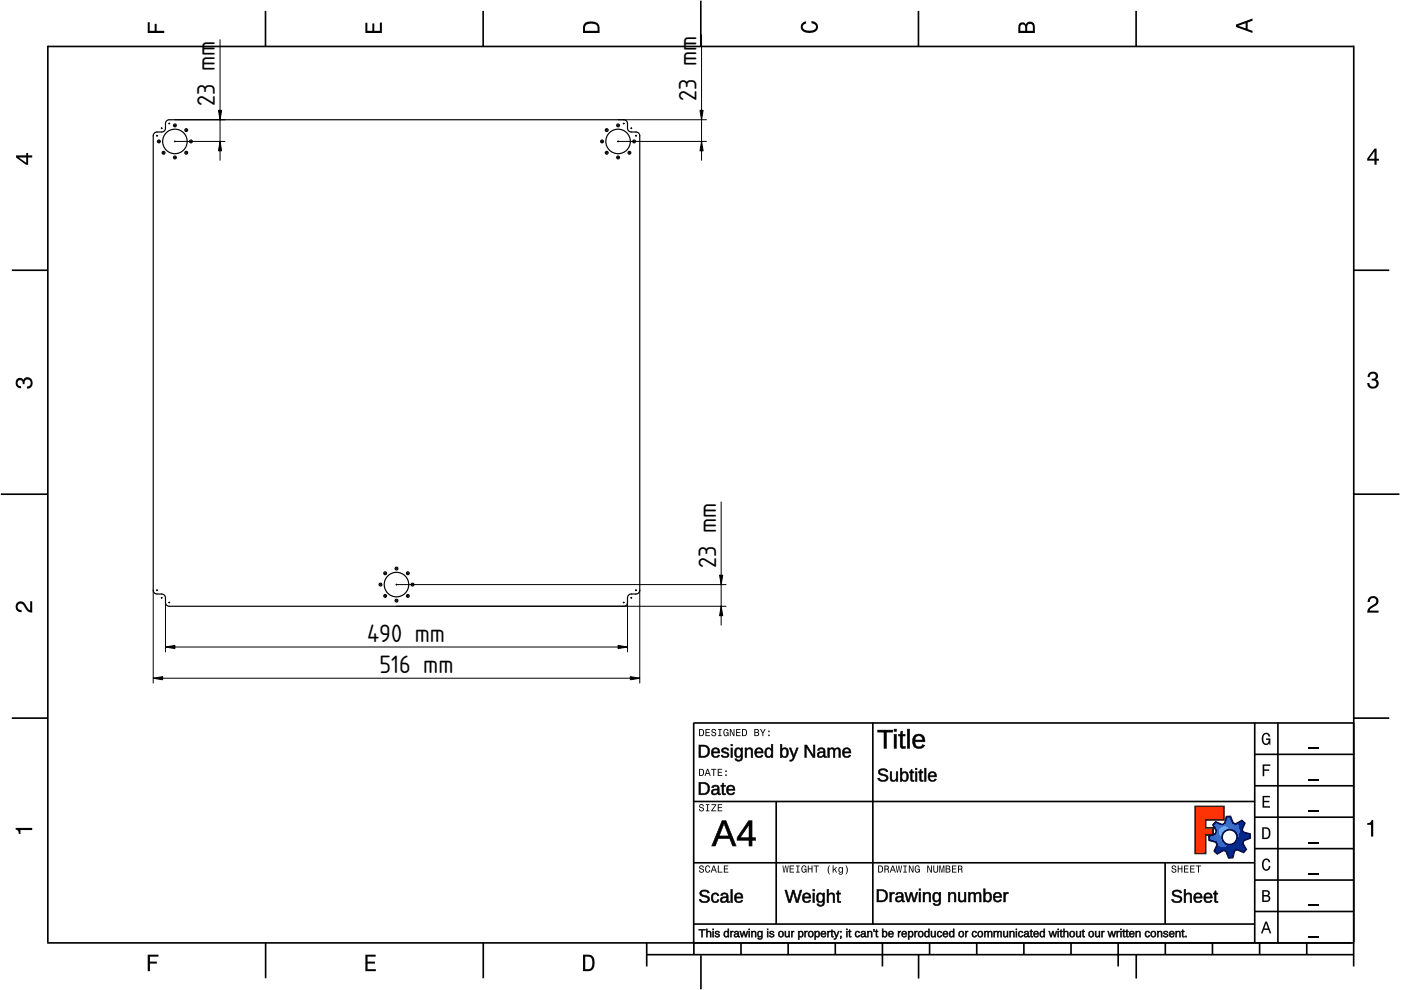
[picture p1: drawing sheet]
<svg xmlns="http://www.w3.org/2000/svg" width="297mm" height="210mm" viewBox="0 0 297 210" stroke-linecap="round" stroke-linejoin="round" font-family="sans-serif">
<defs><g id="words">
<g font-size="5">
<text x="45.6" y="22.5" transform="rotate(-90 45.6 22.5)">23 mm</text>
<text x="147.7" y="21.4" transform="rotate(-90 147.7 21.4)">23 mm</text>
<text x="151.8" y="120.5" transform="rotate(-90 151.8 120.5)">23 mm</text>
<text x="77.8" y="136.1">490 mm</text>
<text x="80.4" y="142.7">516 mm</text>
</g>
</g></defs>
<g fill="none" stroke="#000" stroke-width=".35">
<path d="M10.1 9.7v190.1M10.1 9.9h277M56.3 2.3v7.5M102.4 2.3v7.5M148.6 .1v9.8M194.7 2.3v7.5M240.9 2.3v7.5M287 9.7v195.2M2.5 57.3h7.5M287.1 57.3h7.4M.2 104.8h10M287 104.8h9.7"/>
<path d="M2.5 152.3h7.5M147 153.3h140.1M147.1 153.3v49.1M185.1 153.2v42.8M266 159.9h21M266 153.3v46.7M270.9 153.3v46.7M287.1 152.3h7.4M147 169.9h119M164.6 169.9v26M266 179.9h21M266 173.3h21"/>
<path d="M266 166.6h21M10 199.9h277.1M56.3 199.9v7.5M102.5 199.9v7.5M137.1 199.9v5M147 195.9h119M147 182.9h119M157.1 199.9v2.5M167.1 199.9v2.5M177.1 199.9v2.5M187.1 199.9v5M197.1 199.9v2.5"/>
<path d="M207.1 199.9v2.5M217.1 199.9v2.5M227.1 199.9v2.5M237.1 199.9v5M247 182.9v13M247.1 199.9v2.5M257.1 199.9v2.5M266 193.3h21M266 186.6h21M267.1 199.9v2.5M277.1 199.9v2.5M137.1 202.4h150"/>
<path d="M148.6 202.6v7.2M194.8 202.4v5.1M240.9 202.4v5.1"/>
</g>
<g fill="#000">
<path d="M31.3 4.7h.4v1.8h1.1v-1.4h.4v1.4h1.6v.5h-3.5z" fill-rule="evenodd"/>
<path d="M77.5 4.8h.4v1.7h1v-1.5h.5v1.5h1.1v-1.7h.5v2.2h-3.5z" fill-rule="evenodd"/>
<path d="M124.1 4.9a2.19 2.19 0 0 0-.5 2.1h3.5v-1.2a1.42 1.42 0 0 0-1.7-1.3zM124.3 5.2a2.14 2.14 0 0 1 2.3 .3l.1 1h-2.7l.1-1z" fill-rule="evenodd"/>
<path d="M170.1 4.9l.8-.4v.5a.7 .7 0 0 0-.7 .5 .7 .7 0 0 0 .3 .8 1.69 1.69 0 0 0 2.5-.6 .9 .9 0 0 0-.9-.8v-.5a1.24 1.24 0 0 1 1.3 1.1 1.24 1.24 0 0 1-1 1.4 2.22 2.22 0 0 1-2.5-.7l-.1-.5z" fill-rule="evenodd"/>
<path d="M216.1 5l-.2 .8v1.2h3.5v-1.3a.98 .98 0 0 0-.7-1.1 .98 .98 0 0 0-1.2 .6 .84 .84 0 0 0-1.4-.2zM216.4 5.3a.54 .54 0 0 1 .7-.1 .54 .54 0 0 1 .3 .6v.7h-1.1zM217.9 5.2a.62 .62 0 0 1 .7-.1 .62 .62 0 0 1 .4 .6v.8h-1.2z" fill-rule="evenodd"/>
<path d="M262.1 5.2v.5l3.5 1.3v-.5l-1.1-.3v-1.4l1.1-.4v-.5zM262.6 5.5l1.5-.6v1.1z" fill-rule="evenodd"/>
<path d="M3.4 32.9v.5l2.1 1.5h.5v-1.5h.8v-.5h-.8v-.5h-.4v.5zM4 33.4h1.6v1.1z" fill-rule="evenodd"/>
<path d="M291.4 31.5l-1.5 2.1v.5h1.5v.8h.5v-.8h.5v-.4h-.5v-2.2zM291.4 32.1v1.6h-1.1z" fill-rule="evenodd"/>
<path d="M3.6 80.4a.86 .86 0 0 1 1.4 .1 1.06 1.06 0 0 1 1.2-.5 1.06 1.06 0 0 1 .7 1.2 1.1 1.1 0 0 1-1.2 1.2v-.4a.71 .71 0 0 0 .8-1 .71 .71 0 0 0-1.3-.1v.6h-.4a.61 .61 0 0 0-.3-.8 .61 .61 0 0 0-.8 .2 .61 .61 0 0 0 .2 .8l.6 .2v.4a1.15 1.15 0 0 1-1.2-.6 1.15 1.15 0 0 1 .3-1.3z" fill-rule="evenodd"/>
<path d="M290.3 79.1a1.08 1.08 0 0 1 1.3-.2 1.08 1.08 0 0 1 .5 1.3l-.4 .2a1.06 1.06 0 0 1 .6 1.3 1.06 1.06 0 0 1-1.2 .7 1.1 1.1 0 0 1-1.2-1.2h.4a.71 .71 0 0 0 1 .8 .71 .71 0 0 0 .1-1.3h-.6v-.4a.61 .61 0 0 0 .8-.3 .61 .61 0 0 0-.2-.8 .61 .61 0 0 0-.8 .2l-.2 .5h-.4z" fill-rule="evenodd"/>
<path d="M3.6 127.8a1.22 1.22 0 0 1 2 .7l.4 .6 .4 .3v-1.9h.4v2.4a1.8 1.8 0 0 1-1.7-1.4 .71 .71 0 0 0-.9-.5 .71 .71 0 0 0-.5 .8 .71 .71 0 0 0 .9 .6v.4a1.18 1.18 0 0 1-1.2-.6 1.18 1.18 0 0 1 .2-1.4z" fill-rule="evenodd"/>
<path d="M290.3 126.7a1.18 1.18 0 0 1 1.9 .3 1.18 1.18 0 0 1-1 1.7l-.5 .3-.3 .5h1.9v.4h-2.4a1.8 1.8 0 0 1 1.4-1.7 .71 .71 0 0 0 .5-.9 .71 .71 0 0 0-.9-.5 .71 .71 0 0 0-.5 .8h-.4z" fill-rule="evenodd"/>
<path d="M148.2 154.6v1.5h.5a.77 .77 0 0 0 .6-.8 .77 .77 0 0 0-.6-.7zM148.4 154.8a.58 .58 0 0 1 .7 .5 .58 .58 0 0 1-.7 .6zM149.6 154.6v1.5h.9v-.2h-.7v-.5h.6v-.2h-.6v-.4h.7v-.2zM151 154.7a.53 .53 0 0 0 0 .6 .53 .53 0 0 0 .6 .2 .32 .32 0 0 1-.3 .5 .32 .32 0 0 1-.3-.4h-.2a.5 .5 0 0 0 .7 .5 .5 .5 0 0 0 .1-.8l-.4-.1a.28 .28 0 0 1-.1-.4 .28 .28 0 0 1 .4-.1 .28 .28 0 0 1 .1 .3h.2a.51 .51 0 0 0-.3-.4 .51 .51 0 0 0-.5 .1zM152.3 154.6v.2h.2v1.1h-.2v.2h.7v-.2h-.3v-1.1h.3v-.2zM153.5 154.7a.81 .81 0 0 0 .5 1.4l.3-.2 .2 .2v-.8h-.6v.1h.4l-.2 .5a.6 .6 0 0 1-.5-.6 .6 .6 0 0 1 .4-.6l.2 .3h.2l-.1-.3a.53 .53 0 0 0-.8 0zM154.7 154.6v1.5h.2v-1.3l.6 1.3h.2v-1.5h-.2v1.2l-.5-1.2zM156.1 154.6v1.5h.9v-.2h-.7v-.5h.6v-.2h-.6v-.4h.7v-.2zM157.3 154.6v1.5h.5a.77 .77 0 0 0 .6-.8 .77 .77 0 0 0-.6-.7zM157.5 154.8a.58 .58 0 0 1 .7 .5 .58 .58 0 0 1-.7 .6zM159.9 154.6v1.5h.6a.42 .42 0 0 0 .5-.3 .42 .42 0 0 0-.3-.5l.2-.2-.1-.4zM160.1 154.8h.3a.23 .23 0 0 1 .3 .2 .23 .23 0 0 1-.3 .2h-.3zM160.1 155.4h.4a.26 .26 0 0 1 .3 .2 .26 .26 0 0 1-.3 .3h-.4zM161.1 154.6l.5 .9v.6h.2v-.6l.5-.9h-.2l-.4 .7-.3-.7zM162.9 155.8v.3h.3v-.3zM162.9 154.9v.3h.3v-.3z" fill-rule="evenodd"/>
<path d="M267.8 155.7a.85 .85 0 0 1 .9-.3 .85 .85 0 0 1 .6 .8h-.3l-.1-.3a.49 .49 0 0 0-.4-.3 .49 .49 0 0 0-.5 .3 1.2 1.2 0 0 0 .4 1.8 .66 .66 0 0 0 .6-.8h-.6v-.3h.9v1.3h-.1l-.1-.3-.3 .3a.85 .85 0 0 1-1.2-.7v-1.1z" fill-rule="evenodd"/>
<path d="M3.3 175.5h3.5v.5h-2.5v.8h-.3a.77 .77 0 0 0-.7-.9z" fill-rule="evenodd"/>
<path d="M148.4 170.6a.53 .53 0 0 0 0 .6 .53 .53 0 0 0 .6 .2 .32 .32 0 0 1-.3 .5 .32 .32 0 0 1-.3-.4h-.2a.5 .5 0 0 0 .7 .6 .5 .5 0 0 0 .1-.9l-.4-.1a.28 .28 0 0 1-.1-.4 .28 .28 0 0 1 .4-.1 .28 .28 0 0 1 .1 .4h.2a.51 .51 0 0 0-.3-.5 .51 .51 0 0 0-.5 .1zM149.7 170.5v.2h.2v1.1h-.2v.2h.7v-.2h-.3v-1.1h.3v-.2zM150.8 170.5v.2h.8l-.8 1.3h1.1v-.2h-.9l.9-1.3zM152.2 170.5v1.5h.9v-.2h-.7v-.5h.6v-.2h-.6v-.4h.7v-.2z" fill-rule="evenodd"/>
<path d="M148.2 163v1.5h.5a.77 .77 0 0 0 .6-.7 .77 .77 0 0 0-.6-.8zM148.4 163.2a.57 .57 0 0 1 .7 .6 .57 .57 0 0 1-.7 .5zM149.9 163l-.5 1.5h.2l.1-.4h.6l.2 .4h.2l-.6-1.5zM150 163.2l.3 .7h-.5zM150.8 163v.2h.4v1.3h.2v-1.3h.5v-.2zM152.2 163v1.5h.9v-.2h-.7v-.5h.6v-.2h-.6v-.4h.7v-.2zM153.8 164.2v.3h.3v-.3zM153.8 163.4v.3h.3v-.3z" fill-rule="evenodd"/>
<path d="M253.4 171h6.1v2.8h-3.9v1.7h1.6v1.5h-1.6v4h-2.2z" fill-rule="evenodd"/>
<path d="M257.7 174.3l-.5 .6 .7 1.3-.2 .6-1.4 .5v.9l1.5 .4 .3 .5-.7 1.4 .7 .5 1.3-.7 .6 .2 .5 1.4 .9-.1 .3-1.4 .6-.3 1.4 .6 .5-.6-.7-1.3 .2-.6 1.4-.5-.1-.9-1.4-.4-.3-.5 .6-1.4-.6-.6-1.3 .8-.6-.2-.5-1.4h-.9l-.4 1.5-.5 .2zM259.1 177.5a1.6 1.6 0 0 1 3.2 0 1.6 1.6 0 0 1-3.2 0z" fill-rule="evenodd"/>
<path d="M267.7 168.7h1.5v.3h-1.2v.8h1.1v.3h-1.1v.8h1.3v.3h-1.6z" fill-rule="evenodd"/>
<path d="M267.7 162.1h1.6v.3h-1.3v.7h1.1v.3h-1.1v1.2h-.3z" fill-rule="evenodd"/>
<path d="M267.6 175.4v2.5h.8a1.37 1.37 0 0 0 .7-2.2 1.56 1.56 0 0 0-1.5-.3zM267.9 175.7a.98 .98 0 0 1 1.2 .7 .98 .98 0 0 1-.7 1.2h-.5z" fill-rule="evenodd"/>
<path d="M289.9 174.5a.77 .77 0 0 0 .9-.6h.4v3.5h-.5v-2.5h-.8z" fill-rule="evenodd"/>
<path d="M148.4 183.6a.53 .53 0 0 0 0 .6 .53 .53 0 0 0 .6 .2 .32 .32 0 0 1-.3 .5 .32 .32 0 0 1-.3-.4h-.2a.5 .5 0 0 0 .7 .6 .5 .5 0 0 0 .1-.9l-.4-.1a.28 .28 0 0 1-.1-.4 .28 .28 0 0 1 .4-.1 .28 .28 0 0 1 .1 .4h.2a.51 .51 0 0 0-.3-.5 .51 .51 0 0 0-.5 .1zM149.6 183.7l-.1 .2a.67 .67 0 0 0 .1 .9 .67 .67 0 0 0 .8 .1l.2-.4h-.2l-.2 .3a.6 .6 0 0 1-.5-.5 .6 .6 0 0 1 .4-.6l.3 .3h.2l-.2-.4a.5 .5 0 0 0-.8 .1zM151.2 183.5l-.5 1.5h.2l.1-.4h.6l.2 .4h.2l-.6-1.5zM151.3 183.7l.3 .7h-.5zM152.2 183.5v1.5h1v-.2h-.8v-1.3zM153.5 183.5v1.5h.9v-.2h-.7v-.5h.6v-.2h-.6v-.4h.7v-.2z" fill-rule="evenodd"/>
<path d="M165.9 183.5l.3 1.5h.1l.3-1.3 .2 1.3h.2l.2-1.5h-.1l-.2 1.3-.2-1.3h-.2l-.2 1.3-.2-1.3zM167.4 183.5v1.5h1v-.2h-.8v-.5h.7v-.2h-.7v-.4h.7v-.2zM168.8 183.5v.2h.3v1.1h-.3v.2h.7v-.2h-.2v-1.1h.2v-.2zM170.1 183.7a.82 .82 0 0 0 .5 1.3l.3-.2 .1 .2v-.8h-.5v.2h.3l-.2 .4a.6 .6 0 0 1-.5-.5 .6 .6 0 0 1 .5-.6l.2 .3h.2l-.2-.4a.53 .53 0 0 0-.7 .1zM171.3 183.5v1.5h.2v-.7h.6v.7h.2v-1.5h-.2v.6h-.6v-.6zM172.5 183.5v.2h.5v1.3h.2v-1.3h.4v-.2zM175.8 183.5a1.35 1.35 0 0 0 .2 1.9 1.84 1.84 0 0 1 0-1.9zM176.5 183.5v1.5h.2v-.4l.2-.2 .4 .6h.2l-.4-.7 .4-.5h-.2l-.6 .6v-.9zM177.9 184a.59 .59 0 0 0-.2 .7 .59 .59 0 0 0 .7 .3l.1-.2a.31 .31 0 0 1-.1 .5 .31 .31 0 0 1-.4-.2h-.2a.47 .47 0 0 0 .5 .4 .47 .47 0 0 0 .4-.5v-1.2h-.2v.2l-.3-.2zM178 184.1l.1-.1a.42 .42 0 0 1 .4 .4 .42 .42 0 0 1-.4 .5l-.1-.3zM179.3 183.5a1.85 1.85 0 0 1 0 1.9 1.22 1.22 0 0 0 0-1.9z" fill-rule="evenodd"/>
<path d="M186.2 183.5v1.5h.5a.77 .77 0 0 0 .6-.7 .77 .77 0 0 0-.6-.8zM186.4 183.7a.58 .58 0 0 1 .6 .6 .58 .58 0 0 1-.6 .5zM187.5 183.5v1.5h.2v-.6a.45 .45 0 0 1 .5 .1 .45 .45 0 0 1 .1 .5h.2l-.2-.7a.42 .42 0 0 0 .1-.5 .42 .42 0 0 0-.4-.3zM187.7 183.7h.2a.26 .26 0 0 1 .4 .3 .26 .26 0 0 1-.4 .2h-.2zM189.2 183.5l-.6 1.5h.2l.2-.4h.6l.1 .4h.2l-.5-1.5zM189.3 183.7l.2 .7h-.4zM189.9 183.5l.3 1.5h.2l.2-1.3 .2 1.3h.2l.3-1.5h-.2l-.2 1.3-.2-1.3h-.2l-.2 1.3-.2-1.3zM191.5 183.5v.2h.3v1.1h-.3v.2h.8v-.2h-.3v-1.1h.3v-.2zM192.7 183.5v1.5h.2v-1.2l.5 1.2h.3v-1.5h-.2v1.2l-.6-1.2zM194.1 183.7a.81 .81 0 0 0 .5 1.3l.3-.2 .1 .2v-.8h-.5v.2h.3l-.2 .4a.6 .6 0 0 1-.5-.5 .6 .6 0 0 1 .5-.6l.2 .3h.2l-.2-.4a.53 .53 0 0 0-.7 .1zM196.6 183.5v1.5h.2v-1.2l.6 1.2h.2v-1.5h-.2v1.2l-.6-1.2zM197.9 183.5v.9a.52 .52 0 0 0 .5 .6 .52 .52 0 0 0 .5-.6v-.9h-.2v.9a.33 .33 0 0 1-.3 .5 .33 .33 0 0 1-.3-.5v-.9zM199.2 183.5v1.5h.1v-1.4l.3 1.4h.2l.3-1.4v1.4h.1v-1.5h-.2l-.3 1.3-.3-1.3zM200.5 183.5v1.5h.6a.42 .42 0 0 0 .4-.3 .42 .42 0 0 0-.2-.5l.2-.2-.1-.4zM200.7 183.7h.3a.23 .23 0 0 1 .3 .2 .23 .23 0 0 1-.3 .2h-.3zM200.7 184.3h.3a.26 .26 0 0 1 .3 .3 .26 .26 0 0 1-.3 .2h-.3zM201.8 183.5v1.5h1v-.2h-.8v-.5h.7v-.2h-.7v-.4h.8v-.2zM203.1 183.5v1.5h.2v-.6a.45 .45 0 0 1 .5 .1 .45 .45 0 0 1 .1 .5h.2l-.2-.7a.42 .42 0 0 0 .1-.5 .42 .42 0 0 0-.4-.3zM203.3 183.7h.3a.26 .26 0 0 1 .3 .3 .26 .26 0 0 1-.4 .2h-.2z" fill-rule="evenodd"/>
<path d="M248.5 183.6a.53 .53 0 0 0 0 .6 .53 .53 0 0 0 .6 .2 .32 .32 0 0 1-.2 .5 .32 .32 0 0 1-.3-.4h-.2a.5 .5 0 0 0 .6 .6 .5 .5 0 0 0 .2-.9l-.4-.1a.28 .28 0 0 1-.1-.4 .28 .28 0 0 1 .3-.1 .28 .28 0 0 1 .2 .4h.2a.51 .51 0 0 0-.3-.5 .51 .51 0 0 0-.6 .1zM249.7 183.5v1.5h.2v-.7h.6v.7h.2v-1.5h-.2v.6h-.6v-.6zM251 183.5v1.5h1v-.2h-.8v-.5h.7v-.2h-.7v-.4h.8v-.2zM252.3 183.5v1.5h1v-.2h-.8v-.5h.7v-.2h-.7v-.4h.8v-.2zM253.5 183.5v.2h.5v1.3h.2v-1.3h.5v-.2z" fill-rule="evenodd"/>
<path d="M268.3 195.4l-1 2.5h.4l.2-.7h1l.3 .7h.3l-.9-2.5zM268.4 195.8l.4 1.1h-.7z" fill-rule="evenodd"/>
<path d="M267.6 188.7v2.5h1a.7 .7 0 0 0 .7-.5 .7 .7 0 0 0-.4-.8 .61 .61 0 0 0 .3-.8 .61 .61 0 0 0-.7-.4zM267.9 189h.6a.38 .38 0 0 1 .4 .4 .38 .38 0 0 1-.5 .4h-.5zM267.9 190.1h.6a.44 .44 0 0 1 .5 .4 .44 .44 0 0 1-.5 .4h-.6z" fill-rule="evenodd"/>
<path d="M267.8 182.3a.85 .85 0 0 1 .9-.3 .85 .85 0 0 1 .6 .8h-.3l-.1-.2a.47 .47 0 0 0-.4-.3 .47 .47 0 0 0-.4 .3 1.21 1.21 0 0 0 .4 1.7 .64 .64 0 0 0 .5-.7h.4a.89 .89 0 0 1-.8 1 .89 .89 0 0 1-1-.7v-1.1z" fill-rule="evenodd"/>
<path d="M31.3 202.4h2.3v.4h-1.8v1.1h1.5v.4h-1.5v1.6h-.5z" fill-rule="evenodd"/>
<path d="M77.5 202.4h2.1v.4h-1.7v1.1h1.6v.4h-1.6v1.2h1.8v.4h-2.2z" fill-rule="evenodd"/>
<path d="M123.6 202.4v3.5h1.2a1.42 1.42 0 0 0 1.3-1.7 1.38 1.38 0 0 0-1.3-1.8zM124.1 202.8l1 .1a1.89 1.89 0 0 1 0 2.5l-1 .1z" fill-rule="evenodd"/>
</g>
<path d="M277.3 158.6h2.2M277.3 178.6h2.2M277.3 172h2.2M277.3 165.3h2.2M277.3 198.6h2.2M277.3 192h2.2M277.3 185.3h2.2" fill="none" stroke="#000" stroke-width=".25"/>
<g fill="#000">
<path d="M148.2 158h.9a1.33 1.33 0 0 1 1.4 1.2 1.33 1.33 0 0 1-1.3 1.4h-1zM148.5 158.2v2.1h.6a1.04 1.04 0 0 0 1-1.1 1.04 1.04 0 0 0-1-1zM151.1 158.8a.93 .93 0 0 1 1.1-.2 .93 .93 0 0 1 .4 1.1h-1.4a.59 .59 0 0 0 .3 .7 .59 .59 0 0 0 .8-.3l.3 .1a1 1 0 0 1-1.4 .3 1 1 0 0 1-.3-1.4zM151.4 158.9l-.2 .5h1.1a.55 .55 0 0 0-.3-.6 .55 .55 0 0 0-.6 .1zM153.2 158.7a.92 .92 0 0 1 1.3 .3l-.3 .1-.2-.3a.42 .42 0 0 0-.5 0 .42 .42 0 0 0-.2 .4l.2 .1a.86 .86 0 0 1 .9 1.1l-.5 .2a.84 .84 0 0 1-1-.5h.3a.51 .51 0 0 0 .6 .4 .51 .51 0 0 0 .4-.6l-.6-.2a.59 .59 0 0 1-.5-.3 .59 .59 0 0 1 .1-.7zM155 157.8h.3v.3h-.3zM155 158.6h.3v2h-.3zM156 158.7a.73 .73 0 0 1 1.1 .2v-.3h.4l-.1 1.9a.85 .85 0 0 1-.6 .9 .85 .85 0 0 1-1-.5h.3a.51 .51 0 0 0 .7 .2 .51 .51 0 0 0 .3-.5v-.4a.76 .76 0 0 1-1 .3 .76 .76 0 0 1-.4-.9zM156.3 158.9l-.2 .3a.72 .72 0 0 0 .6 1.2 .83 .83 0 0 0 .4-.9 .83 .83 0 0 0-.7-.7zM158 158.6h.3v.3a.69 .69 0 0 1 .8-.3 .69 .69 0 0 1 .5 .6v1.4h-.3v-1.3a.49 .49 0 0 0-.6-.5 .49 .49 0 0 0-.4 .6v1.2h-.3zM160.3 158.8a.93 .93 0 0 1 1.1-.2 .93 .93 0 0 1 .4 1.1h-1.4a.59 .59 0 0 0 .3 .7 .59 .59 0 0 0 .8-.3l.3 .1a1 1 0 0 1-1.4 .3 1 1 0 0 1-.3-1.4zM160.6 158.9l-.2 .5h1.1a.55 .55 0 0 0-.3-.6 .55 .55 0 0 0-.6 .1zM162.3 158.8a.73 .73 0 0 1 1.2 .1v-1.1h.4v2.8h-.4v-.3a.78 .78 0 0 1-1 .3 .78 .78 0 0 1-.4-1zM162.7 158.9l-.2 .3a.74 .74 0 0 0 .6 1.2 .9 .9 0 0 0-.1-1.6zM165.4 157.8h.4v1.1a.78 .78 0 0 1 1-.3 .78 .78 0 0 1 .4 1 .83 .83 0 0 1-1 1l-.4-.3v.3h-.4zM166 158.9l-.2 .3a.74 .74 0 0 0 .6 1.2 1.03 1.03 0 0 0 .1-1.6zM167.3 158.6h.4l.6 1.6 .6-1.6h.3l-.7 2a.82 .82 0 0 1-1 .8v-.3a.57 .57 0 0 0 .6-.5zM170.6 158h.5l1.4 2.2v-2.2h.3v2.6h-.4l-1.5-2.3 .1 2.3h-.4zM173.5 158.8a.87 .87 0 0 1 1.4 .4v1l.3 .2v.2h-.5l-.1-.4a.68 .68 0 0 1-.8 .5 .68 .68 0 0 1-.5-.9 .68 .68 0 0 1 .8-.4h.5a.46 .46 0 0 0-.3-.6 .46 .46 0 0 0-.6 .3h-.3zM173.7 159.7a.44 .44 0 0 0 .2 .7 .44 .44 0 0 0 .6-.3l.1-.5zM175.5 158.6h.3v.3l.1-.1a.62 .62 0 0 1 1.1 .1 .63 .63 0 0 1 .7-.3 .63 .63 0 0 1 .5 .6v1.4h-.3v-1.3a.45 .45 0 0 0-.5-.5 .45 .45 0 0 0-.4 .6v1.2h-.3v-1.3a.45 .45 0 0 0-.5-.5 .45 .45 0 0 0-.4 .6v1.2h-.3zM178.9 158.8a.93 .93 0 0 1 1.1-.2 .93 .93 0 0 1 .4 1.1h-1.4a.59 .59 0 0 0 .3 .7 .59 .59 0 0 0 .8-.3l.3 .1a1 1 0 0 1-1.4 .3 1 1 0 0 1-.3-1.4zM179.2 158.9l-.2 .5h1.1a.55 .55 0 0 0-.3-.6 .55 .55 0 0 0-.6 .1z"/>
<path d="M148.1 157.9h1a1.38 1.38 0 0 1 1.4 1.3 1.38 1.38 0 0 1-1.3 1.5h-1.1zM148.2 158v2.6l1-.1a1.27 1.27 0 0 0 1.2-1.3 1.27 1.27 0 0 0-1.3-1.2zM148.5 158.2v2.1h.6a.98 .98 0 0 0 .9-1.1 .98 .98 0 0 0-.9-.9zM148.5 158.2a1.17 1.17 0 0 1 1.6 .9 1.05 1.05 0 0 1-1 1.3h-.6zM151 158.7a.95 .95 0 0 1 1.2-.1 .95 .95 0 0 1 .4 1.1h-1.4a.56 .56 0 0 0 .4 .6 .56 .56 0 0 0 .7-.3l.3 .1a1.05 1.05 0 0 1-1.4 .5 1.05 1.05 0 0 1-.4-1.5zM151.1 158.8a1.01 1.01 0 0 0-.1 1.3 1.01 1.01 0 0 0 1.3 .3l.3-.2-.3-.1a.57 .57 0 0 1-.5 .4 .57 .57 0 0 1-.5-.3l-.2-.6 1.5 .1a.87 .87 0 0 0-.4-1 .87 .87 0 0 0-1.1 .1zM151.4 158.9l-.2 .5h1a.5 .5 0 0 0-.2-.5 .5 .5 0 0 0-.6 0zM151.3 158.9a.57 .57 0 0 1 .7-.1 .57 .57 0 0 1 .3 .7h-1.2zM153.1 158.6a.92 .92 0 0 1 1.5 .5h-.4a.45 .45 0 0 0-.4-.2 .45 .45 0 0 0-.4 .3l.2 .1a.77 .77 0 0 1 .8 .4 .77 .77 0 0 1-.1 .9l-.2 .1a.81 .81 0 0 1-1.2-.6l.3-.1a.53 .53 0 0 0 .5 .4 .53 .53 0 0 0 .5-.4l-.6-.3a.64 .64 0 0 1-.6-.3 .64 .64 0 0 1 .1-.8zM153.1 158.8a.77 .77 0 0 0 .9 .9 .38 .38 0 0 1 .3 .5 .38 .38 0 0 1-.6 .2h-.4l-.1-.3h-.3a.91 .91 0 0 0 .8 .5 .91 .91 0 0 0 .8-.6l-.1-.3-.7-.3a.36 .36 0 0 1-.4-.2 .36 .36 0 0 1 .2-.4h.6l.1 .3 .3-.1a.93 .93 0 0 0-1.4-.2zM154.9 157.8h.5v.4h-.5zM155 157.8v.3h.3v-.3zM154.9 158.5h.5v2.2h-.5zM155 158.6v2h.3v-2zM156 158.7a.7 .7 0 0 1 1.1 .2v-.4h.4v2a.9 .9 0 0 1-.7 1 .9 .9 0 0 1-1.1-.6l.5-.1a.45 .45 0 0 0 .5 .3 .45 .45 0 0 0 .4-.5v-.4a.78 .78 0 0 1-1 .4 .78 .78 0 0 1-.4-1zM156 158.7a1.25 1.25 0 0 0 .3 1.8h.5l.4-.3a.77 .77 0 0 1-.5 1l-.4-.1-.2-.2h-.2a.8 .8 0 0 0 .9 .4 .8 .8 0 0 0 .6-.8l.1-1.9h-.4v.4a.71 .71 0 0 0-1.1-.3zM156.3 158.9l-.2 .5a.57 .57 0 0 0 0 .6 .57 .57 0 0 0 .6 .3 .74 .74 0 0 0 .4-.9 .74 .74 0 0 0-.7-.5zM156.2 158.9a.68 .68 0 0 1 .8 .1 .68 .68 0 0 1 .1 .8 .59 .59 0 0 1-.6 .6 .59 .59 0 0 1-.5-.8zM157.9 158.5h.4v.4a.7 .7 0 0 1 .8-.4 .7 .7 0 0 1 .5 .7v1.5h-.4v-1.4a.43 .43 0 0 0-.5-.5 .43 .43 0 0 0-.3 .6v1.3h-.5zM158 158.6v2h.3v-1.2a.54 .54 0 0 1 .4-.7 .54 .54 0 0 1 .6 .6v1.3h.3l-.1-1.4a.69 .69 0 0 0-.5-.6 .69 .69 0 0 0-.8 .4l.1-.4zM160.2 158.7a.95 .95 0 0 1 1.2-.1 .95 .95 0 0 1 .4 1.1h-1.4a.56 .56 0 0 0 .4 .6 .56 .56 0 0 0 .7-.3l.3 .1a1.05 1.05 0 0 1-1.4 .5 1.05 1.05 0 0 1-.4-1.5zM160.3 158.8a1.01 1.01 0 0 0-.1 1.3 1.01 1.01 0 0 0 1.3 .3l.3-.2-.3-.1a.57 .57 0 0 1-.5 .4 .57 .57 0 0 1-.6-.3l-.1-.6 1.5 .1a.87 .87 0 0 0-.4-1 .87 .87 0 0 0-1.1 .1zM160.6 158.9l-.2 .5h1a.5 .5 0 0 0-.2-.5 .5 .5 0 0 0-.6 0zM160.5 158.9a.57 .57 0 0 1 .7-.1 .57 .57 0 0 1 .3 .7h-1.2zM162.3 158.8a.71 .71 0 0 1 1.2 .1v-1.1h.4v2.9h-.4v-.4a.74 .74 0 0 1-.8 .4 .74 .74 0 0 1-.6-.8zM162.4 158.8l-.2 .8a.77 .77 0 0 0 .4 .9 .77 .77 0 0 0 1-.3l-.1 .4h.4v-2.8h-.4v1.1a.73 .73 0 0 0-1.1-.1zM162.7 158.9l-.1 .5a.58 .58 0 0 0 0 .7 .58 .58 0 0 0 .6 .2 .76 .76 0 0 0 .3-.9 .76 .76 0 0 0-.7-.5zM162.6 158.8a.67 .67 0 0 1 .9 .1 .67 .67 0 0 1 .1 .9 .59 .59 0 0 1-.7 .6 .59 .59 0 0 1-.5-.8zM165.4 157.8h.4v1.1a.72 .72 0 0 1 .7-.4 .72 .72 0 0 1 .6 .5l.1 .2a.96 .96 0 0 1-.1 1.1 .96 .96 0 0 1-1.1 .3l-.2-.3v.4h-.4zM165.4 157.8v2.8h.4v-.4a.69 .69 0 0 0 .7 .4 .69 .69 0 0 0 .6-.6v-.4a.77 .77 0 0 0-.4-.9 .77 .77 0 0 0-1 .3l.1-1.2zM166 158.9l-.1 .3a.69 .69 0 0 0 .5 1.1 .92 .92 0 0 0-.1-1.5zM166 158.9a.6 .6 0 0 1 .7 0 .6 .6 0 0 1 .2 .7 .61 .61 0 0 1-.6 .8 .61 .61 0 0 1-.6-.8zM167.3 158.5h.4l.6 1.7 .5-1.7h.5l-.8 2.1a.81 .81 0 0 1-1.1 .8l.1-.3a.49 .49 0 0 0 .6-.4zM167.3 158.6l.9 2-.1 .1a.45 .45 0 0 1-.6 .4v.3l.1-.1a.8 .8 0 0 0 .8-.7l.8-2h-.3l-.5 1.6-.7-1.6zM170.6 157.9h.5l1.4 2.3h-.1v-2.3h.4v2.8h-.5l-1.4-2.3 .1-.1v2.4h-.4zM170.6 158v2.6h.4l-.1-2.5 1.5 2.5h.4v-2.6h-.3l.1 2.4-1.5-2.4zM173.4 158.7a.93 .93 0 0 1 1.6 .5v1l.3 .1v.3h-.6l-.1-.4a.73 .73 0 0 1-.9 .5 .73 .73 0 0 1-.5-.9 .73 .73 0 0 1 .9-.5l.4 .1a.43 .43 0 0 0-.3-.5 .43 .43 0 0 0-.5 .3l-.4-.1zM173.5 158.8l-.1 .3h.2a.5 .5 0 0 1 .7-.4 .5 .5 0 0 1 .3 .7h-.5a.64 .64 0 0 0-.7 .5 .64 .64 0 0 0 .4 .8 .64 .64 0 0 0 .8-.5l.2 .3 .4 .1v-.2h-.2l-.1-.2v-1a.79 .79 0 0 0-.6-.6 .79 .79 0 0 0-.8 .2zM173.8 159.8a.39 .39 0 0 0 .1 .6 .39 .39 0 0 0 .6-.3l.1-.5zM173.7 159.7l.9-.1a.59 .59 0 0 1-.3 .7 .59 .59 0 0 1-.7-.3zM175.4 158.5h.5l-.1 .4 .1-.2a.67 .67 0 0 1 1.1 .2 .65 .65 0 0 1 .8-.4 .65 .65 0 0 1 .4 .7v1.5h-.4v-1.4a.39 .39 0 0 0-.4-.5 .39 .39 0 0 0-.3 .6v1.3h-.5v-1.4a.39 .39 0 0 0-.4-.5 .39 .39 0 0 0-.3 .6v1.3h-.5zM175.5 158.6v2h.3v-1.2a.5 .5 0 0 1 .4-.7 .5 .5 0 0 1 .5 .6v1.3h.3v-1.2a.5 .5 0 0 1 .4-.7 .5 .5 0 0 1 .5 .6v1.3h.3l-.1-1.4a.63 .63 0 0 0-.5-.6 .63 .63 0 0 0-.7 .4 .65 .65 0 0 0-.5-.4 .65 .65 0 0 0-.6 .4v-.4zM178.8 158.7a.95 .95 0 0 1 1.2-.1 .95 .95 0 0 1 .4 1.1h-1.4a.56 .56 0 0 0 .4 .6 .56 .56 0 0 0 .7-.3l.3 .1a1.05 1.05 0 0 1-1.4 .5 1.05 1.05 0 0 1-.4-1.5zM178.9 158.8a1.01 1.01 0 0 0-.1 1.3 1.01 1.01 0 0 0 1.3 .3l.3-.2-.3-.1a.57 .57 0 0 1-.5 .4 .57 .57 0 0 1-.6-.3l-.1-.6 1.5 .1a.87 .87 0 0 0-.4-1 .87 .87 0 0 0-1.1 .1zM179.2 158.9l-.2 .5h1a.5 .5 0 0 0-.2-.5 .5 .5 0 0 0-.6 0zM179.1 158.9a.57 .57 0 0 1 .7-.1 .57 .57 0 0 1 .3 .7h-1.2z"/>
<path d="M186.1 154.8h3.2v.4h-1.4v3.5h-.5v-3.5h-1.3zM189.6 154.6h.5v.5h-.5zM189.6 155.7h.5v3h-.5zM191 155h.4v.7h.5v.4h-.5v1.8a.4 .4 0 0 0 .6 .4v.3a.75 .75 0 0 1-1.1-.6v-1.9h-.4v-.4h.4zM192.4 154.6h.5v4.1h-.5zM193.9 156a1.35 1.35 0 0 1 1.6-.2 1.35 1.35 0 0 1 .6 1.5h-2.1a.86 .86 0 0 0 .5 1 .86 .86 0 0 0 1.1-.4l.4 .1a1.42 1.42 0 0 1-1.9 .5 1.42 1.42 0 0 1-.6-1.8zM194.3 156.2l-.3 .7h1.6a.8 .8 0 0 0-.4-.8 .8 .8 0 0 0-.9 .1z"/>
<path d="M186 154.7h3.3v.6l-1.4-.1 .1 3.5h-.6v-3.5l-1.4 .1zM186.1 154.8v.4h1.4l-.1 3.5h.5v-3.5h1.4v-.4zM189.5 154.5h.6v.6h-.6zM189.6 154.6v.5h.5v-.5zM189.5 155.6h.6v3.1h-.6zM189.6 155.7v3h.5v-3zM191 155h.4v.7l.6-.1v.5h-.6v1.8a.38 .38 0 0 0 .6 .3v.5a.85 .85 0 0 1-1.2-.7l.1-1.9h-.4v-.5l.4 .1zM191 155l-.1 .7h-.4v.4l.4-.1v2a.69 .69 0 0 0 1 .6l.1-.3a.4 .4 0 0 1-.5 0 .4 .4 0 0 1-.2-.4v-1.9l.6 .1v-.4h-.6l.1-.7zM192.3 154.5h.6v4.2h-.6zM192.4 154.6v4.1h.5v-4.1zM193.8 155.9a1.37 1.37 0 0 1 1.7-.2 1.37 1.37 0 0 1 .6 1.6h-2.1a.83 .83 0 0 0 .6 1 .83 .83 0 0 0 1-.5l.4 .2a1.2 1.2 0 0 1-1.8 .7 1.9 1.9 0 0 1-.4-2.8zM193.9 156a1.8 1.8 0 0 0 .4 2.6 1.38 1.38 0 0 0 1.7-.6l-.4-.1a.76 .76 0 0 1-1.2 .4 .98 .98 0 0 1-.4-1.1l2 .1a1.29 1.29 0 0 0-.5-1.5 1.29 1.29 0 0 0-1.6 .2zM194.3 156.2l-.3 .7h1.5a.75 .75 0 0 0-.3-.8 .75 .75 0 0 0-.9 .1zM194.2 156.1a.82 .82 0 0 1 1-.1 .82 .82 0 0 1 .4 1h-1.7z"/>
<path d="M148.2 165.9h.9a1.33 1.33 0 0 1 1.4 1.2 1.33 1.33 0 0 1-1.3 1.4h-1zM148.5 166.2v2h.6a1.04 1.04 0 0 0 1-1 1.04 1.04 0 0 0-1.1-1zM151 166.7a.87 .87 0 0 1 1.5 .4v1l.3 .2v.2h-.5l-.1-.4a.68 .68 0 0 1-.9 .5 .68 .68 0 0 1-.5-.8 .68 .68 0 0 1 .9-.5h.4a.46 .46 0 0 0-.3-.6 .46 .46 0 0 0-.5 .3h-.4zM151.3 167.7a.44 .44 0 0 0 .1 .6 .44 .44 0 0 0 .7-.3v-.5zM153.2 166h.2v.5h.4v.2h-.4v1.3l.1 .3h.3v.2h-.3l-.4-.2v-1.6h-.3v-.2h.3zM154.3 166.7a.93 .93 0 0 1 1.1-.2 .93 .93 0 0 1 .4 1.1h-1.4a.59 .59 0 0 0 .3 .7 .59 .59 0 0 0 .8-.3l.3 .1a1 1 0 0 1-1.4 .3 1 1 0 0 1-.3-1.4zM154.6 166.8l-.2 .5h1.1a.55 .55 0 0 0-.3-.5 .55 .55 0 0 0-.6 0z"/>
<path d="M148.1 165.8h1a1.38 1.38 0 0 1 1.4 1.3 1.38 1.38 0 0 1-1.3 1.5h-1.1zM148.2 165.9v2.6h1a1.27 1.27 0 0 0 1.2-1.4 1.27 1.27 0 0 0-1.3-1.2zM148.5 166.2v2h.6a.98 .98 0 0 0 .9-1 .98 .98 0 0 0-1-1zM148.5 166.1a1.17 1.17 0 0 1 1.6 .9 1.05 1.05 0 0 1-1 1.3h-.6zM151 166.6a.93 .93 0 0 1 1.5 .5v1l.3 .1v.3h-.5l-.2-.4a.73 .73 0 0 1-.9 .5 .73 .73 0 0 1-.5-.9 .73 .73 0 0 1 1-.5l.4 .1a.43 .43 0 0 0-.3-.5 .43 .43 0 0 0-.6 .3l-.4-.1zM151.1 166.7l-.2 .3h.3a.5 .5 0 0 1 .6-.3 .5 .5 0 0 1 .3 .6h-.4a.64 .64 0 0 0-.8 .5 .64 .64 0 0 0 .5 .8 .64 .64 0 0 0 .8-.5l.1 .3 .5 .1v-.2h-.2l-.2-.1v-1.1a.79 .79 0 0 0-.5-.6 .79 .79 0 0 0-.8 .2zM151.3 167.7a.39 .39 0 0 0 .2 .6 .39 .39 0 0 0 .5-.3l.1-.5zM151.2 167.6l1-.1a.59 .59 0 0 1-.3 .8 .59 .59 0 0 1-.8-.3zM153.1 166h.4l-.1 .5 .4-.1v.4h-.4l.1 1.3 .4 .1v.3a.55 .55 0 0 1-.9-.4l.1-1.4-.3 .1v-.4l.3 .1zM153.2 166l-.1 .5h-.3v.2h.3l.1 1.6 .6 .2v-.2h-.3l-.1-.3v-1.3h.4v-.2h-.4v-.5zM154.2 166.6a.95 .95 0 0 1 1.2-.1 .95 .95 0 0 1 .4 1.1h-1.4a.56 .56 0 0 0 .4 .6 .56 .56 0 0 0 .7-.3l.3 .1a1.05 1.05 0 0 1-1.4 .5 1.05 1.05 0 0 1-.4-1.5zM154.3 166.7a1.01 1.01 0 0 0-.1 1.4 1.01 1.01 0 0 0 1.3 .3l.3-.3-.3-.1a.57 .57 0 0 1-.5 .4 .57 .57 0 0 1-.5-.3l-.2-.6 1.5 .1a.87 .87 0 0 0-.4-1 .87 .87 0 0 0-1.1 .1zM154.6 166.9l-.2 .4h1a.5 .5 0 0 0-.2-.5 .5 .5 0 0 0-.6 .1zM154.5 166.8a.57 .57 0 0 1 .7-.1 .57 .57 0 0 1 .3 .7h-1.2z"/>
<path d="M153.1 174h.9l2.2 5.4h-.9l-.6-1.6h-2.4l-.6 1.6h-.9zM153.1 174l-2.2 5.4h.8l.5-1.6h2.6l.5 1.6h.8l-2.2-5.4zM153.4 174.6l-.1 .6-.8 2 2 .1zM153.5 174.4l1.1 2.9h-2.2zM158.7 174h.8v3.6h.8v.6h-.8v1.2h-.8l.1-1.2h-2.6v-.6zM158.7 174l-2.4 3.6v.6l2.6-.1-.1 1.3h.7l-.1-1.3 .8 .1v-.6l-.8 .1 .1-3.7zM158.7 174.8h.2l-.3 .4-1.7 2.5 1.9-.1zM158.8 174.8l.1 2.9h-2.1z"/>
<path d="M153.1 174h.8l2.2 5.4h-.8l-.6-1.6h-2.4l-.6 1.6h-.8zM153.5 174.6l-1 2.6h2zM158.7 174h.8v3.6h.7v.6h-.7v1.2h-.7v-1.2h-2.5v-.6zM158.8 174.8l-1.9 2.8h1.9z"/>
<path d="M186.4 163.2a1.23 1.23 0 0 1 1.8 .4h-.3a.7 .7 0 0 0-.7-.4 .7 .7 0 0 0-.6 .6l.1 .1a2.16 2.16 0 0 1 1.6 .9 1.16 1.16 0 0 1-.9 1 1.16 1.16 0 0 1-1.2-.6l-.1-.2h.3a.85 .85 0 0 0 .8 .4 .85 .85 0 0 0 .7-.5 1.71 1.71 0 0 0-1.3-.6 .64 .64 0 0 1-.2-1.1zM188.7 163.6h.4v1.3a.49 .49 0 0 0 .5 .5 .49 .49 0 0 0 .4-.6v-1.2h.4v2.1h-.4v-.4a.69 .69 0 0 1-.8 .4 .69 .69 0 0 1-.5-.7zM190.9 162.9h.3v1.1a.78 .78 0 0 1 1-.3 .78 .78 0 0 1 .4 .9 .83 .83 0 0 1-1 1.1l-.4-.4v.4h-.3zM191.4 164l-.1 .3a.74 .74 0 0 0 .6 1.1 1.03 1.03 0 0 0 0-1.5zM193.2 163.2h.2v.4h.4v.3h-.4v1.3l.1 .2h.3v.2l-.3 .1-.4-.2v-1.6h-.3v-.3h.3zM194.1 162.9h.3v.3h-.3zM194.1 163.6h.3v2.1h-.3zM195.1 163.2h.2v.4h.4v.3h-.4v1.3l.1 .2h.3v.2l-.3 .1-.4-.2v-1.6h-.3v-.3h.3zM196 162.9h.3v2.8h-.3zM197 163.8a.93 .93 0 0 1 1.1-.1 .93 .93 0 0 1 .5 1h-1.5a.59 .59 0 0 0 .4 .7 .59 .59 0 0 0 .7-.3l.3 .1a1 1 0 0 1-1.4 .3 1 1 0 0 1-.3-1.4zM197.3 164l-.2 .5h1.1a.55 .55 0 0 0-.3-.6 .55 .55 0 0 0-.6 .1z"/>
<path d="M186.3 163.2a1.22 1.22 0 0 1 2 .4l-.4 .1a.69 .69 0 0 0-.7-.4 .69 .69 0 0 0-.6 .5l.7 .3a.85 .85 0 0 1 1.1 .9 .85 .85 0 0 1-1.2 .8 .87 .87 0 0 1-1.1-.8l.3-.1a.83 .83 0 0 0 1.5 0 .69 .69 0 0 0-.8-.4v-.1a.79 .79 0 0 1-.8-.3 .79 .79 0 0 1 0-.9zM186.4 163.3a.81 .81 0 0 0 .1 .8 .81 .81 0 0 0 .8 .3 .56 .56 0 0 1 .7 .6 .56 .56 0 0 1-.8 .5 .62 .62 0 0 1-.8-.5h-.3a1.2 1.2 0 0 0 1.1 .7 1.2 1.2 0 0 0 1-.8 1.35 1.35 0 0 0-1.3-.8 .48 .48 0 0 1-.4-.7 .48 .48 0 0 1 .7-.2 .53 .53 0 0 1 .7 .4h.3a1.12 1.12 0 0 0-1.8-.3zM188.7 163.6h.4v1.3a.43 .43 0 0 0 .5 .5 .43 .43 0 0 0 .4-.6v-1.2h.4v2.1h-.4v-.4a.7 .7 0 0 1-.8 .4 .7 .7 0 0 1-.5-.7zM188.7 163.6l.1 1.4a.69 .69 0 0 0 .5 .6 .69 .69 0 0 0 .8-.3l-.1 .4h.4v-2.1h-.4l.1 1.2a.54 .54 0 0 1-.5 .7 .54 .54 0 0 1-.6-.6l.1-1.3zM190.8 162.8h.5l-.1 1.2a.72 .72 0 0 1 .7-.5 .72 .72 0 0 1 .7 .5v.3a.96 .96 0 0 1-.1 1.1 .96 .96 0 0 1-1.1 .3l-.2-.4v.4h-.4zM190.9 162.9v2.8h.3v-.4a.69 .69 0 0 0 .7 .3 .69 .69 0 0 0 .6-.5v-.5a.77 .77 0 0 0-.4-.9 .77 .77 0 0 0-1 .3l.1-1.1zM191.5 164l-.2 .3a.69 .69 0 0 0 .6 1.1 .92 .92 0 0 0-.1-1.5zM191.4 163.9a.6 .6 0 0 1 .7 0 .6 .6 0 0 1 .2 .7 .61 .61 0 0 1-.6 .9 .61 .61 0 0 1-.5-.8zM193.1 163.1h.3v.5h.4v.3h-.4l.1 1.4h.4v.3a.55 .55 0 0 1-.9-.4l.1-1.3h-.3v-.3h.3zM193.2 163.2l-.1 .5-.3-.1v.3l.3-.1v1.7l.7 .1v-.2l-.3 .1-.2-.3v-1.4l.5 .1v-.3l-.5 .1 .1-.5zM194 162.8h.5v.5h-.5zM194.1 162.9v.3h.3v-.3zM194 163.6h.5v2.1h-.5zM194.1 163.6v2.1h.3v-2.1zM195 163.1h.4l-.1 .5h.4v.3h-.4l.1 1.4h.4v.3a.55 .55 0 0 1-.9-.4l.1-1.3h-.3v-.3h.3zM195.1 163.2l-.1 .5-.3-.1v.3l.3-.1 .1 1.7 .6 .1v-.2l-.3 .1-.1-.3v-1.4l.4 .1v-.3l-.4 .1v-.5zM196 162.8h.4v2.9h-.4zM196 162.9v2.8h.3v-2.8zM197 163.8a.95 .95 0 0 1 1.2-.2 .95 .95 0 0 1 .4 1.2l-1.4-.1a.56 .56 0 0 0 .3 .7 .56 .56 0 0 0 .7-.3l.4 .1a1.05 1.05 0 0 1-1.5 .4 1.05 1.05 0 0 1-.3-1.5zM197.1 163.9a1.01 1.01 0 0 0-.2 1.3 1.01 1.01 0 0 0 1.3 .3l.3-.3-.3-.1a.57 .57 0 0 1-.4 .4 .57 .57 0 0 1-.6-.2l-.1-.6h1.4a.87 .87 0 0 0-.4-1 .87 .87 0 0 0-1 .2zM197.4 164l-.3 .5h1.1a.5 .5 0 0 0-.3-.5 .5 .5 0 0 0-.5 0zM197.3 163.9a.57 .57 0 0 1 .7 0 .57 .57 0 0 1 .2 .6h-1.1z"/>
<path d="M148.2 197h1.3v.2h-.5v1.5h-.3v-1.5h-.5zM149.8 196.9h.2v.7a.43 .43 0 0 1 .5-.2 .43 .43 0 0 1 .3 .4v.9h-.2v-.8a.3 .3 0 0 0-.4-.3 .3 .3 0 0 0-.2 .3v.8h-.2zM151.1 196.9h.2v.2h-.2zM151.1 197.4h.2v1.3h-.2zM151.7 197.5l.6-.1 .3 .3h-.2a.24 .24 0 0 0-.4-.2 .24 .24 0 0 0 0 .4 .45 .45 0 0 1 .6 .5 .45 .45 0 0 1-.7 .3l-.4-.3 .4 .1a.26 .26 0 0 0 .5-.1 .26 .26 0 0 0-.4-.3h-.1a.33 .33 0 0 1-.3-.3 .33 .33 0 0 1 .1-.3zM153.6 197.6l.3-.2 .4 .2v-.7h.2v1.8h-.2v-.2a.49 .49 0 0 1-.6 .2 .49 .49 0 0 1-.2-.6zM153.8 197.6a.49 .49 0 0 0-.2 .6 .49 .49 0 0 0 .6 .3 .49 .49 0 0 0 .2-.6 .49 .49 0 0 0-.6-.3zM154.9 197.4h.2v.3l.1-.3h.3v.2l-.4 .2v.9h-.2zM155.7 197.5a.55 .55 0 0 1 1 .3v.7l.1 .2h-.3l-.1-.2a.43 .43 0 0 1-.5 .2 .43 .43 0 0 1-.3-.5 .43 .43 0 0 1 .6-.3h.2a.29 .29 0 0 0-.2-.3 .29 .29 0 0 0-.3 .2l-.2-.1zM155.9 198.2a.31 .31 0 0 0 .3 .3 .31 .31 0 0 0 .2-.4zM156.8 197.4h.3l.2 1.1 .3-1.1h.2l.3 1.1 .3-1.1h.2l-.4 1.3h-.2l-.3-1.1-.3 1.1h-.2zM158.8 196.9h.2v.2h-.2zM158.8 197.4h.2v1.3h-.2zM159.3 197.4h.2v.2a.43 .43 0 0 1 .5-.2 .43 .43 0 0 1 .3 .4v.9h-.2v-.8a.31 .31 0 0 0-.3-.3 .31 .31 0 0 0-.3 .4v.7h-.2zM160.7 197.5a.46 .46 0 0 1 .7 .1l.1-.2h.2v1.3a.54 .54 0 0 1-.5 .5 .54 .54 0 0 1-.6-.3l.7 .1 .1-.5a.51 .51 0 0 1-.7 .1 .51 .51 0 0 1-.1-.7zM160.9 197.6l-.1 .3a.39 .39 0 0 0 .3 .6 .39 .39 0 0 0 .3-.6l-.2-.3zM162.7 196.9h.2v.2h-.2zM162.7 197.4h.2v1.3h-.2zM163.3 197.5l.5-.1 .3 .3h-.2a.24 .24 0 0 0-.3-.2 .24 .24 0 0 0 0 .4 .45 .45 0 0 1 .5 .5 .45 .45 0 0 1-.7 .3l-.3-.3 .4 .1a.26 .26 0 0 0 .4-.1 .26 .26 0 0 0-.3-.3h-.2a.33 .33 0 0 1-.2-.3 .33 .33 0 0 1 .1-.3zM165.2 197.6a.62 .62 0 0 1 .8 0 .62 .62 0 0 1-.1 .9 .62 .62 0 0 1-.9-.2zM165.3 197.7l-.1 .2a.41 .41 0 0 0 .4 .7 .41 .41 0 0 0 .3-.7l-.2-.3zM166.4 197.4h.2v.8a.31 .31 0 0 0 .4 .4 .31 .31 0 0 0 .2-.4v-.8h.2v1.3h-.2v-.2a.43 .43 0 0 1-.5 .2 .43 .43 0 0 1-.3-.4zM167.8 197.4h.2v.3l.1-.3h.3v.2l-.4 .2v.9h-.2zM169.2 197.4h.2v.2a.52 .52 0 0 1 .8-.1 .52 .52 0 0 1 .1 .7 .47 .47 0 0 1-.3 .5 .47 .47 0 0 1-.6-.2v.7h-.2zM169.5 197.7v.2a.39 .39 0 0 0 0 .6 .39 .39 0 0 0 .5 0 .39 .39 0 0 0 .1-.6l-.2-.3zM170.6 197.4h.2v.3l.1-.3h.3v.2l-.4 .2v.9h-.2zM171.5 197.6a.62 .62 0 0 1 .9 0 .62 .62 0 0 1-.2 .9 .62 .62 0 0 1-.8-.2zM171.6 197.7v.2a.41 .41 0 0 0 .3 .7 .41 .41 0 0 0 .3-.7l-.2-.3zM172.7 197.4h.2v.2a.52 .52 0 0 1 .8-.1 .52 .52 0 0 1 .1 .7 .47 .47 0 0 1-.3 .5 .47 .47 0 0 1-.6-.2v.7h-.2zM173 197.7v.2a.39 .39 0 0 0 0 .6 .39 .39 0 0 0 .5 0 .39 .39 0 0 0 .1-.6l-.2-.3zM174.2 197.5a.58 .58 0 0 1 .7 0 .58 .58 0 0 1 .3 .6h-1l.1 .2a.36 .36 0 0 0 .3 .3 .36 .36 0 0 0 .3-.2h.2a.65 .65 0 0 1-1 .1 .65 .65 0 0 1 .1-1zM174.4 197.6l-.2 .3h.7a.35 .35 0 0 0-.1-.3 .35 .35 0 0 0-.4 0zM175.4 197.4h.2v.3l.2-.3h.2v.2l-.3 .2-.1 .9h-.2zM176.3 197.1h.2v.3h.2v.2h-.2v.9h.2v.2l-.4-.1-.1-1h-.1v-.2h.2zM176.7 197.4h.3l.4 1.1 .3-1.1h.2l-.5 1.5-.4 .3h-.2v-.2h.3l.1-.3zM178.2 198.5h.2l-.1 .5h-.1l.1-.3zM178.2 197.4h.2v.3h-.2zM179.4 196.9h.3v.2h-.3zM179.4 197.4h.3v1.3h-.3zM180.1 197.1h.1v.3h.3v.2h-.3v.9h.3l-.1 .2-.4-.1v-1h-.1v-.2h.1zM181.4 197.5l.6-.1 .3 .4h-.2a.35 .35 0 0 0-.5-.2 .35 .35 0 0 0-.1 .6 .31 .31 0 0 0 .2 .3 .31 .31 0 0 0 .4-.2h.2a.59 .59 0 0 1-.8 .3 .59 .59 0 0 1-.2-.9zM182.6 197.5a.55 .55 0 0 1 .9 .3v.7l.2 .2h-.3l-.1-.2a.43 .43 0 0 1-.5 .2 .43 .43 0 0 1-.3-.5 .43 .43 0 0 1 .5-.3h.3a.29 .29 0 0 0-.2-.3 .29 .29 0 0 0-.3 .2l-.3-.1zM182.8 198.2a.31 .31 0 0 0 .3 .3 .31 .31 0 0 0 .2-.4zM183.9 197.4h.2v.2a.43 .43 0 0 1 .5-.2 .43 .43 0 0 1 .3 .4v.9h-.2v-.8a.31 .31 0 0 0-.3-.3 .31 .31 0 0 0-.3 .4v.7h-.2zM185.2 197h.2v.6h-.2zM185.8 197.1h.1v.3h.3v.2h-.3v.9h.3l-.1 .2-.4-.1v-1h-.1v-.2h.1zM187 196.9h.2v.7a.49 .49 0 0 1 .7-.2 .49 .49 0 0 1 .2 .6 .52 .52 0 0 1-.6 .7l-.3-.2v.2h-.2zM187.4 197.6a.48 .48 0 0 0-.2 .6 .48 .48 0 0 0 .6 .3 .49 .49 0 0 0 .2-.6 .49 .49 0 0 0-.6-.3zM188.5 197.5a.58 .58 0 0 1 .7 0 .58 .58 0 0 1 .3 .6h-1l.1 .2a.36 .36 0 0 0 .3 .3 .36 .36 0 0 0 .3-.2h.2a.65 .65 0 0 1-1 .1 .65 .65 0 0 1 .1-1zM188.7 197.6l-.2 .3h.7a.35 .35 0 0 0-.1-.3 .35 .35 0 0 0-.4 0zM190.4 197.4h.2v.3l.2-.3h.2v.2l-.4 .2v.9h-.2zM191.3 197.5a.58 .58 0 0 1 .7 0 .58 .58 0 0 1 .3 .6h-.9v.2a.36 .36 0 0 0 .3 .3 .36 .36 0 0 0 .4-.2h.1a.65 .65 0 0 1-1 .1 .65 .65 0 0 1 .1-1zM191.5 197.6l-.1 .3h.7a.35 .35 0 0 0-.2-.3 .35 .35 0 0 0-.4 0zM192.5 197.4h.2l.1 .2a.52 .52 0 0 1 .7-.1 .52 .52 0 0 1 .1 .7 .47 .47 0 0 1-.3 .5 .47 .47 0 0 1-.5-.2v.7h-.3zM192.9 197.7l-.1 .2a.39 .39 0 0 0 0 .6 .39 .39 0 0 0 .5 0 .39 .39 0 0 0 .1-.6l-.2-.3zM193.9 197.4h.2v.3l.1-.3h.3v.2l-.4 .2v.9h-.2zM194.8 197.6a.62 .62 0 0 1 .9 0 .62 .62 0 0 1-.1 .9 .62 .62 0 0 1-.9-.2zM194.9 197.7v.2a.41 .41 0 0 0 .3 .7 .41 .41 0 0 0 .3-.7l-.1-.3zM196.1 197.6l.3-.2 .4 .2v-.7h.3v1.8h-.2l-.1-.2a.49 .49 0 0 1-.6 .2 .49 .49 0 0 1-.2-.6zM196.3 197.6a.49 .49 0 0 0-.2 .6 .49 .49 0 0 0 .6 .3 .49 .49 0 0 0 .2-.6 .49 .49 0 0 0-.6-.3zM197.4 197.4h.2v.8a.31 .31 0 0 0 .3 .4 .31 .31 0 0 0 .3-.4v-.8h.2v1.3h-.2v-.2a.43 .43 0 0 1-.5 .2 .43 .43 0 0 1-.3-.4zM198.8 197.5l.6-.1 .3 .4h-.2a.35 .35 0 0 0-.5-.2 .35 .35 0 0 0-.1 .6 .31 .31 0 0 0 .2 .3 .31 .31 0 0 0 .4-.2h.2a.59 .59 0 0 1-.8 .3 .59 .59 0 0 1-.2-.9zM200 197.5a.58 .58 0 0 1 .7 0 .58 .58 0 0 1 .3 .6h-.9v.2a.36 .36 0 0 0 .3 .3 .36 .36 0 0 0 .4-.2h.2a.65 .65 0 0 1-1 .1 .65 .65 0 0 1 0-1zM200.2 197.6l-.1 .3h.7a.35 .35 0 0 0-.2-.3 .35 .35 0 0 0-.4 0zM201.3 197.6l.4-.2 .4 .2v-.7h.2v1.8h-.2v-.2a.49 .49 0 0 1-.6 .2 .49 .49 0 0 1-.3-.6zM201.6 197.6a.49 .49 0 0 0-.2 .6 .49 .49 0 0 0 .6 .3 .49 .49 0 0 0 .1-.6 .49 .49 0 0 0-.5-.3zM203.4 197.6a.62 .62 0 0 1 .9 0 .62 .62 0 0 1-.1 .9 .62 .62 0 0 1-.9-.2zM203.6 197.7l-.1 .2a.41 .41 0 0 0 .3 .7 .41 .41 0 0 0 .4-.7l-.2-.3zM204.6 197.4h.2l.1 .3 .1-.3h.2v.2l-.3 .2v.9h-.2zM206.2 197.5l.6-.1 .3 .4h-.2a.35 .35 0 0 0-.5-.2 .35 .35 0 0 0-.1 .6 .31 .31 0 0 0 .2 .3 .31 .31 0 0 0 .4-.2h.2a.59 .59 0 0 1-.8 .3 .59 .59 0 0 1-.2-.9zM207.4 197.6a.62 .62 0 0 1 .9 0 .62 .62 0 0 1-.1 .9 .62 .62 0 0 1-.9-.2zM207.6 197.7l-.1 .2a.41 .41 0 0 0 .3 .7 .41 .41 0 0 0 .4-.7l-.2-.3zM208.7 197.4h.2v.2l.2-.2h.3l.2 .2a.4 .4 0 0 1 .5-.2 .4 .4 0 0 1 .3 .4v.9h-.2v-.8a.28 .28 0 0 0-.4-.3 .28 .28 0 0 0-.2 .4v.7h-.2v-.8a.28 .28 0 0 0-.3-.3 .28 .28 0 0 0-.2 .4v.7h-.2zM210.7 197.4h.2v.2l.2-.2h.3l.2 .2a.4 .4 0 0 1 .5-.2 .4 .4 0 0 1 .3 .4v.9h-.2v-.8a.28 .28 0 0 0-.3-.3 .28 .28 0 0 0-.3 .4v.7h-.2v-.8a.28 .28 0 0 0-.3-.3 .28 .28 0 0 0-.2 .4v.7h-.2zM212.7 197.4h.2v.8a.31 .31 0 0 0 .4 .4 .31 .31 0 0 0 .2-.4v-.8h.2v1.3h-.2v-.2a.43 .43 0 0 1-.5 .2 .43 .43 0 0 1-.3-.4zM214 197.4h.2l.1 .2a.43 .43 0 0 1 .4-.2 .43 .43 0 0 1 .4 .4v.9h-.2v-.8a.31 .31 0 0 0-.4-.3 .31 .31 0 0 0-.2 .4v.7h-.2zM215.4 196.9h.2v.2h-.2zM215.4 197.4h.2v1.3h-.2zM216 197.5l.6-.1 .3 .4h-.2a.35 .35 0 0 0-.5-.2 .35 .35 0 0 0-.1 .6 .31 .31 0 0 0 .2 .3 .31 .31 0 0 0 .4-.2h.2a.59 .59 0 0 1-.8 .3 .59 .59 0 0 1-.2-.9zM217.2 197.5a.55 .55 0 0 1 .9 .3v.7l.2 .2h-.3l-.1-.2a.43 .43 0 0 1-.5 .2 .43 .43 0 0 1-.3-.5 .43 .43 0 0 1 .5-.3h.3a.29 .29 0 0 0-.2-.3 .29 .29 0 0 0-.3 .2l-.3-.1zM217.4 198.2a.31 .31 0 0 0 .3 .3 .31 .31 0 0 0 .2-.4zM218.6 197.1h.1v.3h.3v.2h-.3v.9h.3l-.1 .2-.4-.1v-1h-.1v-.2h.1zM219.3 197.5a.58 .58 0 0 1 .7 0 .58 .58 0 0 1 .2 .6h-.9v.2a.36 .36 0 0 0 .3 .3 .36 .36 0 0 0 .4-.2h.2a.65 .65 0 0 1-1 .1 .65 .65 0 0 1 .1-1zM219.4 197.6l-.1 .3h.7a.35 .35 0 0 0-.2-.3 .35 .35 0 0 0-.4 0zM220.6 197.6l.3-.2 .4 .2v-.7h.2v1.8h-.2v-.2a.49 .49 0 0 1-.6 .2 .49 .49 0 0 1-.3-.6zM220.8 197.6a.49 .49 0 0 0-.2 .6 .49 .49 0 0 0 .6 .3 .49 .49 0 0 0 .2-.6 .49 .49 0 0 0-.6-.3zM222.4 197.4h.2l.2 1.1 .3-1.1h.2l.3 1.1 .3-1.1h.2l-.4 1.3h-.2l-.3-1.1-.2 1.1h-.3zM224.3 196.9h.2v.2h-.2zM224.3 197.4h.2v1.3h-.2zM224.9 197.1h.1v.3h.3v.2h-.3v.9h.3l-.1 .2-.4-.1v-1h-.1v-.2h.1zM225.5 196.9h.2v.7a.43 .43 0 0 1 .5-.2 .43 .43 0 0 1 .3 .4v.9h-.2v-.8a.3 .3 0 0 0-.3-.3 .3 .3 0 0 0-.3 .3v.8h-.2zM226.9 197.6a.62 .62 0 0 1 .9 0 .62 .62 0 0 1-.1 .9 .62 .62 0 0 1-.9-.2zM227.1 197.7l-.1 .2a.41 .41 0 0 0 .3 .7 .41 .41 0 0 0 .4-.7l-.2-.3zM228.2 197.4h.2v.8a.31 .31 0 0 0 .3 .4 .31 .31 0 0 0 .3-.4v-.8h.2v1.3h-.2v-.2a.43 .43 0 0 1-.5 .2 .43 .43 0 0 1-.3-.4zM229.6 197.1h.1v.3h.3v.2h-.3v.9h.3l-.1 .2-.3-.1-.1-1h-.1v-.2h.1zM230.9 197.6a.62 .62 0 0 1 .9 0 .62 .62 0 0 1-.1 .9 .62 .62 0 0 1-.9-.2zM231.1 197.7l-.1 .2a.41 .41 0 0 0 .4 .7 .41 .41 0 0 0 .3-.7l-.2-.3zM232.2 197.4h.2v.8a.31 .31 0 0 0 .3 .4 .31 .31 0 0 0 .3-.4v-.8h.2v1.3h-.2v-.2a.43 .43 0 0 1-.5 .2 .43 .43 0 0 1-.3-.4zM233.5 197.4h.2l.1 .3 .1-.3h.2v.2l-.3 .2v.9h-.3zM234.9 197.4h.2l.2 1.1 .3-1.1h.2l.3 1.1 .3-1.1h.2l-.4 1.3h-.2l-.3-1.1-.2 1.1h-.3zM236.8 197.4h.2v.3l.1-.3h.3v.2l-.4 .2v.9h-.2zM237.6 196.9h.2v.2h-.2zM237.6 197.4h.2v1.3h-.2zM238.2 197.1h.1v.3h.3v.2h-.3v.9h.3l-.1 .2-.3-.1-.1-1h-.1v-.2h.1zM238.9 197.1h.1v.3h.2v.2h-.2v.9h.3l-.1 .2-.4-.1v-1h-.2v-.2h.2zM239.6 197.5a.58 .58 0 0 1 .6 0 .58 .58 0 0 1 .3 .6h-.9v.2a.36 .36 0 0 0 .3 .3 .36 .36 0 0 0 .4-.2h.2a.65 .65 0 0 1-1 .1 .65 .65 0 0 1 .1-1zM239.7 197.6l-.1 .3h.7a.35 .35 0 0 0-.2-.3 .35 .35 0 0 0-.4 0zM240.8 197.4h.2v.2a.43 .43 0 0 1 .5-.2 .43 .43 0 0 1 .3 .4v.9h-.2v-.8a.31 .31 0 0 0-.3-.3 .31 .31 0 0 0-.3 .4v.7h-.2zM242.9 197.5l.6-.1 .3 .4h-.2a.35 .35 0 0 0-.5-.2 .35 .35 0 0 0-.1 .6 .31 .31 0 0 0 .2 .3 .31 .31 0 0 0 .4-.2h.2a.59 .59 0 0 1-.9 .3 .59 .59 0 0 1-.1-.9zM244.1 197.6a.62 .62 0 0 1 .9 0 .62 .62 0 0 1-.1 .9 .62 .62 0 0 1-.9-.2zM244.3 197.7l-.1 .2a.41 .41 0 0 0 .3 .7 .41 .41 0 0 0 .4-.7l-.2-.3zM245.4 197.4h.2v.2a.43 .43 0 0 1 .5-.2 .43 .43 0 0 1 .3 .4v.9h-.2v-.8a.31 .31 0 0 0-.4-.3 .31 .31 0 0 0-.2 .4v.7h-.2zM246.8 197.5l.5-.1 .3 .3h-.1a.24 .24 0 0 0-.4-.2 .24 .24 0 0 0 0 .4 .45 .45 0 0 1 .6 .5 .45 .45 0 0 1-.8 .3l-.3-.3 .4 .1a.26 .26 0 0 0 .5-.1 .26 .26 0 0 0-.4-.3h-.2a.33 .33 0 0 1-.2-.3 .33 .33 0 0 1 .1-.3zM248 197.5a.58 .58 0 0 1 .7 0 .58 .58 0 0 1 .3 .6h-.9v.2a.36 .36 0 0 0 .3 .3 .36 .36 0 0 0 .4-.2h.2a.65 .65 0 0 1-1 .1 .65 .65 0 0 1 0-1zM248.2 197.6l-.1 .3h.7a.35 .35 0 0 0-.2-.3 .35 .35 0 0 0-.4 0zM249.3 197.4h.2v.2a.43 .43 0 0 1 .5-.2 .43 .43 0 0 1 .3 .4v.9h-.2v-.8a.31 .31 0 0 0-.4-.3 .31 .31 0 0 0-.2 .4v.7h-.2zM250.7 197.1h.1v.3h.3v.2h-.3v.9h.3v.2l-.4-.1-.1-1h-.1v-.2h.1zM251.3 198.4h.3v.3h-.3z"/>
<path d="M148.1 197h1.5v.3l-.6-.1v1.5h-.3v-1.5l-.6 .1zM148.2 197v.2h.6l-.1 1.5h.3l-.1-1.5h.6v-.2zM149.7 196.9h.3v.7a.45 .45 0 0 1 .5-.3 .45 .45 0 0 1 .3 .5v.9h-.3v-.8a.25 .25 0 0 0-.3-.3 .25 .25 0 0 0-.2 .3v.8h-.3zM149.8 196.9v1.8h.2l-.1-.8a.36 .36 0 0 1 .3-.4 .36 .36 0 0 1 .4 .4v.8h.2l-.1-.9a.44 .44 0 0 0-.3-.3 .44 .44 0 0 0-.5 .2l.1-.8zM151 196.9h.4v.3h-.4zM151.1 196.9v.2h.2v-.2zM151 197.4h.4v1.3h-.4zM151.1 197.4v1.3h.2v-1.3zM151.7 197.4a.51 .51 0 0 1 .5-.1 .51 .51 0 0 1 .4 .5h-.2a.24 .24 0 0 0-.3-.2 .24 .24 0 0 0-.2 .2l.2 .2a.45 .45 0 0 1 .6 .5 .45 .45 0 0 1-.7 .3l-.4-.2-.1-.2 .3-.1 .3 .2a.2 .2 0 0 0 .2-.2 .2 .2 0 0 0-.3-.1l-.1-.1a.4 .4 0 0 1-.3-.2 .4 .4 0 0 1 .1-.5zM151.7 197.5a.32 .32 0 0 0 0 .4 .32 .32 0 0 0 .3 .2 .3 .3 0 0 1 .4 .3 .3 .3 0 0 1-.5 .2l-.2-.2h-.2a.47 .47 0 0 0 .6 .3 .47 .47 0 0 0 .3-.6l-.2-.1a.33 .33 0 0 1-.4-.1 .33 .33 0 0 1 .1-.5 .33 .33 0 0 1 .5 .2v.1h.2l-.3-.2zM153.5 197.5l.4-.2 .5 .3-.1-.7h.3v1.8h-.3v-.2a.47 .47 0 0 1-.5 .3 .47 .47 0 0 1-.4-.5zM153.7 197.5l-.2 .6a.48 .48 0 0 0 .3 .5 .48 .48 0 0 0 .6-.2l-.1 .3h.2v-1.8h-.2l.1 .8-.4-.2zM153.8 197.7l-.1 .4a.31 .31 0 0 0 .3 .4 .31 .31 0 0 0 .3-.5l-.1-.3zM153.8 197.6a.5 .5 0 0 1 .6 .5 .5 .5 0 0 1-.6 .4l-.2-.4zM154.8 197.4h.3v.3l.1-.3h.3v.3l-.3 .1-.1 .9h-.3zM154.9 197.4v1.3h.2v-.9l.2-.3 .2 .1v-.2l-.4 .3v-.3zM155.7 197.5a.61 .61 0 0 1 1 .3l.1 .7a.22 .22 0 0 1-.2 .3 .22 .22 0 0 1-.2-.3 .46 .46 0 0 1-.5 .3 .46 .46 0 0 1-.3-.6 .46 .46 0 0 1 .6-.3h.2a.26 .26 0 0 0-.2-.3 .26 .26 0 0 0-.3 .2h-.3zM155.7 197.7l.1 .1a.33 .33 0 0 1 .5-.3 .33 .33 0 0 1 .1 .5h-.2a.38 .38 0 0 0-.5 .3 .38 .38 0 0 0 .3 .4 .38 .38 0 0 0 .4-.3l.2 .2 .2 .1-.2-.2v-.7a.5 .5 0 0 0-.4-.4 .5 .5 0 0 0-.5 .3zM155.9 198.2a.27 .27 0 0 0 .4 .3 .27 .27 0 0 0 .1-.4zM155.9 198.1l.5-.1a.35 .35 0 0 1-.2 .6 .35 .35 0 0 1-.4-.4zM156.8 197.4h.3l.2 1.1 .3-1.1h.3l.2 1.1 .2-1.1h.4l-.4 1.3h-.4l-.2-1.1-.2 1.1h-.3zM156.8 197.4l.4 1.3h.2l.3-1.1 .3 1.1h.2l.4-1.3h-.2l-.2 1.1-.4-1.1h-.2l-.3 1.1-.2-1.1zM158.7 196.9h.3v.3h-.3zM158.8 196.9v.2h.2v-.2zM158.7 197.4h.3v1.3h-.3zM158.8 197.4v1.3h.2v-1.3zM159.2 197.4h.3v.2a.45 .45 0 0 1 .5-.3 .45 .45 0 0 1 .4 .5v.9h-.4v-.8a.25 .25 0 0 0-.2-.3 .25 .25 0 0 0-.2 .4v.7h-.4zM159.3 197.4v1.3h.2v-.7a.36 .36 0 0 1 .3-.5 .36 .36 0 0 1 .4 .4l-.1 .8h.2v-.9a.44 .44 0 0 0-.4-.3 .44 .44 0 0 0-.5 .2l.1-.3zM160.7 197.5a.44 .44 0 0 1 .7 .1v-.2h.3v1.3a.59 .59 0 0 1-.5 .5 .59 .59 0 0 1-.6-.4l.6 .2 .2-.5a.5 .5 0 0 1-.6 .2 .5 .5 0 0 1-.3-.6zM160.8 197.5a.59 .59 0 0 0-.2 .7 .59 .59 0 0 0 .6 .4l.2-.2a.39 .39 0 0 1 0 .6 .39 .39 0 0 1-.6-.1h-.2l.2 .1a.51 .51 0 0 0 .8-.3l.1-1.3h-.2l-.1 .3a.4 .4 0 0 0-.6-.2zM160.9 197.7v.2a.34 .34 0 0 0 0 .5 .34 .34 0 0 0 .4 0 .34 .34 0 0 0 .1-.5l-.1-.2zM160.9 197.6a.48 .48 0 0 1 .6 .5 .48 .48 0 0 1-.7 .4l-.1-.6zM162.6 196.9h.3v.3h-.3zM162.7 196.9v.2h.2v-.2zM162.6 197.4h.3v1.3h-.3zM162.7 197.4v1.3h.2v-1.3zM163.2 197.4a.51 .51 0 0 1 .6-.1 .51 .51 0 0 1 .3 .5h-.2a.24 .24 0 0 0-.2-.2 .24 .24 0 0 0-.2 .2l.2 .2a.45 .45 0 0 1 .5 .5 .45 .45 0 0 1-.7 .3l-.3-.2-.2-.2 .3-.1 .3 .2a.2 .2 0 0 0 .3-.2 .2 .2 0 0 0-.3-.1l-.1-.1a.4 .4 0 0 1-.4-.2 .4 .4 0 0 1 .1-.5zM163.3 197.5a.32 .32 0 0 0 0 .4 .32 .32 0 0 0 .3 .2 .3 .3 0 0 1 .4 .3 .3 .3 0 0 1-.5 .2l-.2-.2h-.2a.47 .47 0 0 0 .6 .3 .47 .47 0 0 0 .3-.6l-.2-.1a.33 .33 0 0 1-.5-.1 .33 .33 0 0 1 .2-.5 .33 .33 0 0 1 .4 .2v.1h.2l-.3-.2zM165.1 197.5a.67 .67 0 0 1 1 .1 .67 .67 0 0 1-.1 1 .67 .67 0 0 1-1-.2zM165.2 197.6a.61 .61 0 0 0 .1 1 .61 .61 0 0 0 .9-.4 .61 .61 0 0 0-.6-.8zM165.4 197.7l-.1 .2a.36 .36 0 0 0 0 .5 .36 .36 0 0 0 .5 0 .36 .36 0 0 0 .1-.5l-.2-.3zM165.3 197.6a.51 .51 0 0 1 .7 .5 .51 .51 0 0 1-.7 .4l-.1-.3zM166.4 197.4h.3v.8a.25 .25 0 0 0 .3 .3 .25 .25 0 0 0 .2-.3v-.8h.3v1.3h-.3v-.2a.45 .45 0 0 1-.5 .3 .45 .45 0 0 1-.3-.5zM166.4 197.4l.1 .9a.44 .44 0 0 0 .3 .3 .44 .44 0 0 0 .5-.2l-.1 .3h.2v-1.3h-.2l.1 .8a.36 .36 0 0 1-.3 .4 .36 .36 0 0 1-.4-.4v-.8zM167.7 197.4h.3v.3l.1-.3h.3v.3l-.3 .1-.1 .9h-.3zM167.8 197.4v1.3h.2v-.9l.2-.3 .2 .1v-.2l-.4 .3v-.3zM169.2 197.4h.3v.2a.51 .51 0 0 1 .6-.2 .51 .51 0 0 1 .3 .6 .54 .54 0 0 1-.3 .7 .54 .54 0 0 1-.7-.2l.1 .8h-.3zM169.2 197.4v1.8h.2v-.8a.48 .48 0 0 0 .7 .2 .48 .48 0 0 0 .2-.7 .47 .47 0 0 0-.4-.4 .47 .47 0 0 0-.5 .2v-.3zM169.6 197.7l-.1 .4a.33 .33 0 0 0 .4 .4 .33 .33 0 0 0 .1-.6l-.1-.3zM169.5 197.6h.1a.52 .52 0 0 1 .6 .4 .52 .52 0 0 1-.6 .6l-.2-.4zM170.5 197.4h.3v.3l.1-.3h.3v.3l-.3 .1v.9h-.4zM170.6 197.4v1.3h.2v-.9l.2-.3 .2 .1v-.2l-.4 .3v-.3zM171.4 197.5a.67 .67 0 0 1 1 .1 .67 .67 0 0 1-.1 1 .67 .67 0 0 1-1-.2zM171.5 197.6a.61 .61 0 0 0 .1 1 .61 .61 0 0 0 .9-.4 .61 .61 0 0 0-.6-.8zM171.7 197.7l-.1 .2a.36 .36 0 0 0 .1 .5 .36 .36 0 0 0 .4 0 .36 .36 0 0 0 .1-.5l-.2-.3zM171.6 197.6h.1a.51 .51 0 0 1 .6 .5 .51 .51 0 0 1-.6 .4l-.2-.3zM172.7 197.4h.3l-.1 .2a.51 .51 0 0 1 .7-.2 .51 .51 0 0 1 .3 .6 .54 .54 0 0 1-.3 .7 .54 .54 0 0 1-.7-.2l.1 .8h-.3zM172.7 197.4v1.8h.2v-.8a.48 .48 0 0 0 .7 .2 .48 .48 0 0 0 .2-.7 .47 .47 0 0 0-.4-.4 .47 .47 0 0 0-.5 .2v-.3zM173.1 197.7l-.1 .4a.33 .33 0 0 0 .4 .4 .33 .33 0 0 0 .1-.6l-.1-.3zM173 197.6h.1a.52 .52 0 0 1 .6 .4 .52 .52 0 0 1-.6 .6l-.2-.4zM174.1 197.5a.61 .61 0 0 1 .8-.1 .61 .61 0 0 1 .3 .8l-1-.1 .3 .4 .4-.2 .2 .1a.61 .61 0 0 1-.7 .4 .61 .61 0 0 1-.4-.8zM174.2 197.6a.62 .62 0 0 0 0 .9 .62 .62 0 0 0 .9-.1h-.2a.37 .37 0 0 1-.3 .2 .37 .37 0 0 1-.4-.2v-.4l.9 .1a.52 .52 0 0 0-.3-.6 .52 .52 0 0 0-.6 .1zM174.4 197.7l-.2 .2h.7a.29 .29 0 0 0-.2-.3 .29 .29 0 0 0-.3 .1zM174.3 197.6a.37 .37 0 0 1 .5-.1 .37 .37 0 0 1 .1 .5h-.7zM175.4 197.4h.3l-.1 .3 .1-.3h.4v.3l-.4 .1v.9h-.3zM175.4 197.4v1.3h.2v-.9l.2-.3 .2 .1v-.2l-.3 .3-.1-.3zM176.3 197.1h.2v.3h.3v.2h-.3v.8l.3 .1v.2a.41 .41 0 0 1-.6-.3v-.8h-.2v-.2h.3zM176.3 197.1v.4l-.2-.1v.2l.2-.1v1.1l.4 .1v-.2l-.2 .1-.1-.2v-.9l.3 .1v-.2l-.3 .1 .1-.4zM176.7 197.4h.3l.4 1.1 .3-1.1h.3l-.6 1.5-.3 .3h-.3v-.2h.2l.2-.3zM176.7 197.4l.6 1.3-.2 .3h-.3l.1 .2 .5-.5 .5-1.3h-.2l-.3 1.2-.4-1.2zM178.1 198.4h.4l-.2 .7h-.2l.2-.4h-.2zM178.2 198.5v.2l.1-.1-.1 .4 .2-.5zM178.1 197.4h.4v.3h-.4zM178.2 197.4v.3h.2v-.3zM179.4 196.9h.3v.3h-.3zM179.4 196.9v.2h.3v-.2zM179.4 197.4h.3v1.3h-.3zM179.4 197.4v1.3h.3v-1.3zM180 197.1h.3l-.1 .3h.3v.2h-.3l.1 .8 .2 .1v.2a.41 .41 0 0 1-.5-.3v-.8h-.2v-.2h.2zM180.1 197.1v.4l-.2-.1v.2l.2-.1v1.1l.4 .1v-.2l-.2 .1-.1-.2v-.9l.3 .1v-.2l-.3 .1v-.4zM181.4 197.5a.52 .52 0 0 1 .6-.2 .52 .52 0 0 1 .3 .5h-.3v-.1a.39 .39 0 0 0-.5 .4 .39 .39 0 0 0 .5 .3l.1-.2 .2 .1a.57 .57 0 0 1-.7 .5 .57 .57 0 0 1-.4-.7zM181.5 197.6a.57 .57 0 0 0-.1 .8 .57 .57 0 0 0 .8 0l.1-.1h-.2a.34 .34 0 0 1-.4 .3 .34 .34 0 0 1-.3-.4v-.2a.38 .38 0 0 1 .2-.5 .38 .38 0 0 1 .5 .3l.2-.1-.3-.2zM182.6 197.5a.61 .61 0 0 1 1 .3l.1 .7a.22 .22 0 0 1-.2 .3 .22 .22 0 0 1-.2-.3 .46 .46 0 0 1-.5 .3 .46 .46 0 0 1-.4-.6 .46 .46 0 0 1 .6-.3h.3a.26 .26 0 0 0-.2-.3 .26 .26 0 0 0-.3 .2h-.3zM182.5 197.7l.2 .1a.33 .33 0 0 1 .4-.3 .33 .33 0 0 1 .2 .5h-.3a.38 .38 0 0 0-.4 .3 .38 .38 0 0 0 .3 .4 .38 .38 0 0 0 .4-.3l.1 .2 .3 .1-.2-.2v-.7a.5 .5 0 0 0-.5-.4 .5 .5 0 0 0-.5 .3zM182.8 198.2a.27 .27 0 0 0 .3 .3 .27 .27 0 0 0 .2-.4zM182.7 198.1l.6-.1a.35 .35 0 0 1-.2 .6 .35 .35 0 0 1-.4-.4zM183.8 197.4h.3v.2a.45 .45 0 0 1 .5-.3 .45 .45 0 0 1 .4 .5v.9h-.4v-.8a.25 .25 0 0 0-.2-.3 .25 .25 0 0 0-.2 .4v.7h-.4zM183.9 197.4v1.3h.2l-.1-.7a.36 .36 0 0 1 .4-.5 .36 .36 0 0 1 .3 .4v.8h.2v-.9a.44 .44 0 0 0-.4-.3 .44 .44 0 0 0-.5 .2l.1-.3zM185.1 197h.4l-.1 .6h-.2zM185.2 197v.6h.2v-.6zM185.7 197.1h.3l-.1 .3h.3v.2h-.3l.1 .8 .2 .1v.2a.41 .41 0 0 1-.5-.3v-.8h-.2v-.2h.2zM185.8 197.1v.4l-.2-.1v.2l.2-.1v1.1l.4 .1v-.2l-.2 .1-.1-.2v-.9l.3 .1v-.2l-.3 .1v-.4zM187 196.9h.3l-.1 .7a.47 .47 0 0 1 .6-.3 .47 .47 0 0 1 .4 .5 .6 .6 0 0 1-.1 .8 .6 .6 0 0 1-.8 0l-.1-.1 .1 .2h-.3zM187 196.9v1.8h.2v-.3a.43 .43 0 0 0 .4 .3 .43 .43 0 0 0 .4-.3l.1-.4a.48 .48 0 0 0-.3-.5 .48 .48 0 0 0-.6 .2v-.8zM187.4 197.7a.43 .43 0 0 0-.2 .5 .43 .43 0 0 0 .5 .3l.1-.7zM187.3 197.6a.53 .53 0 0 1 .7 .4 .53 .53 0 0 1-.4 .6 .61 .61 0 0 1-.3-1zM188.4 197.5a.61 .61 0 0 1 .8-.1 .61 .61 0 0 1 .3 .8l-1-.1 .3 .4 .4-.2 .2 .1a.61 .61 0 0 1-.7 .4 .61 .61 0 0 1-.4-.8zM188.5 197.6a.62 .62 0 0 0 0 .9 .62 .62 0 0 0 .9-.1h-.2a.37 .37 0 0 1-.3 .2 .37 .37 0 0 1-.4-.2v-.4l.9 .1a.52 .52 0 0 0-.3-.6 .52 .52 0 0 0-.6 .1zM188.7 197.7l-.2 .2h.7a.29 .29 0 0 0-.2-.3 .29 .29 0 0 0-.3 .1zM188.6 197.6a.37 .37 0 0 1 .5-.1 .37 .37 0 0 1 .1 .5h-.7zM190.3 197.4h.3v.3l.1-.3h.4v.3l-.4 .1v.9h-.4zM190.4 197.4v1.3h.2v-.9l.2-.3 .2 .1v-.2l-.4 .3v-.3zM191.3 197.5a.61 .61 0 0 1 .7-.1 .61 .61 0 0 1 .3 .8l-.9-.1 .2 .4 .4-.2 .3 .1a.61 .61 0 0 1-.8 .4 .61 .61 0 0 1-.4-.8zM191.3 197.6a.62 .62 0 0 0 0 .9 .62 .62 0 0 0 .9-.1h-.1a.37 .37 0 0 1-.4 .2 .37 .37 0 0 1-.3-.2l-.1-.4 .9 .1a.52 .52 0 0 0-.2-.6 .52 .52 0 0 0-.7 .1zM191.5 197.7l-.1 .2h.6a.29 .29 0 0 0-.1-.3 .29 .29 0 0 0-.4 .1zM191.5 197.6a.37 .37 0 0 1 .4-.1 .37 .37 0 0 1 .2 .5h-.8zM192.5 197.4h.3v.2a.51 .51 0 0 1 .6-.2 .51 .51 0 0 1 .3 .6 .54 .54 0 0 1-.3 .7 .54 .54 0 0 1-.7-.2l.1 .8h-.3zM192.5 197.4v1.8h.3v-.8a.48 .48 0 0 0 .6 .2 .48 .48 0 0 0 .2-.7 .47 .47 0 0 0-.4-.4 .47 .47 0 0 0-.5 .2v-.3zM192.9 197.7l-.1 .4a.33 .33 0 0 0 .4 .4 .33 .33 0 0 0 .1-.6l-.1-.3zM192.8 197.6h.1a.52 .52 0 0 1 .6 .4 .52 .52 0 0 1-.6 .6l-.2-.4zM193.8 197.4h.3v.3l.1-.3h.3v.3l-.3 .1v.9h-.4zM193.9 197.4v1.3h.2v-.9l.2-.3 .2 .1v-.2l-.4 .3v-.3zM194.7 197.5a.67 .67 0 0 1 1 .1 .67 .67 0 0 1-.1 1 .67 .67 0 0 1-1-.2zM194.8 197.6a.61 .61 0 0 0 .1 1 .61 .61 0 0 0 .9-.4 .61 .61 0 0 0-.6-.8zM195 197.7l-.1 .2a.36 .36 0 0 0 .1 .5 .36 .36 0 0 0 .4 0 .36 .36 0 0 0 .1-.5l-.2-.3zM194.9 197.6h.1a.51 .51 0 0 1 .6 .5 .51 .51 0 0 1-.6 .4l-.2-.3zM196.1 197.5l.3-.2 .5 .3-.1-.7h.3v1.8h-.3v-.2a.47 .47 0 0 1-.5 .3 .47 .47 0 0 1-.4-.5zM196.2 197.5l-.2 .6a.48 .48 0 0 0 .3 .5 .48 .48 0 0 0 .6-.2v.3h.2v-1.8h-.3l.1 .8-.3-.2zM196.4 197.7l-.1 .4a.31 .31 0 0 0 .2 .4 .31 .31 0 0 0 .3-.5l-.1-.3zM196.3 197.6a.5 .5 0 0 1 .6 .5 .5 .5 0 0 1-.6 .4l-.2-.4zM197.3 197.4h.3v.8a.25 .25 0 0 0 .3 .3 .25 .25 0 0 0 .2-.3v-.8h.4v1.3h-.3v-.2a.45 .45 0 0 1-.5 .3 .45 .45 0 0 1-.4-.5zM197.4 197.4v.9a.44 .44 0 0 0 .4 .3 .44 .44 0 0 0 .4-.2v.3h.2v-1.3h-.2v.8a.36 .36 0 0 1-.3 .4 .36 .36 0 0 1-.4-.4l.1-.8zM198.8 197.5a.52 .52 0 0 1 .6-.2 .52 .52 0 0 1 .3 .5h-.3v-.1a.39 .39 0 0 0-.5 .4 .39 .39 0 0 0 .5 .3l.1-.2 .2 .1a.57 .57 0 0 1-.7 .5 .57 .57 0 0 1-.4-.7zM198.9 197.6a.57 .57 0 0 0-.1 .8 .57 .57 0 0 0 .8 0l.1-.1h-.2a.34 .34 0 0 1-.4 .3 .34 .34 0 0 1-.3-.4v-.2a.38 .38 0 0 1 .2-.5 .38 .38 0 0 1 .5 .3l.2-.1-.3-.2zM200 197.5a.61 .61 0 0 1 .8-.1 .61 .61 0 0 1 .2 .8l-.9-.1 .3 .4 .4-.2 .2 .1a.61 .61 0 0 1-.7 .4 .61 .61 0 0 1-.5-.8zM200.1 197.6a.62 .62 0 0 0 0 .9 .62 .62 0 0 0 .9-.1h-.2a.37 .37 0 0 1-.3 .2 .37 .37 0 0 1-.4-.2l-.1-.4 1 .1a.52 .52 0 0 0-.3-.6 .52 .52 0 0 0-.6 .1zM200.3 197.7l-.2 .2h.6a.29 .29 0 0 0-.1-.3 .29 .29 0 0 0-.3 .1zM200.2 197.6a.37 .37 0 0 1 .5-.1 .37 .37 0 0 1 .1 .5h-.8zM201.3 197.5l.4-.2 .4 .3-.1-.7h.4v1.8h-.3v-.2a.47 .47 0 0 1-.6 .3 .47 .47 0 0 1-.3-.5zM201.5 197.5l-.2 .6a.48 .48 0 0 0 .3 .5 .48 .48 0 0 0 .5-.2v.3h.2v-1.8h-.2v.8l-.3-.2zM201.6 197.7l-.1 .4a.31 .31 0 0 0 .3 .4 .31 .31 0 0 0 .2-.5l-.1-.3zM201.5 197.6a.5 .5 0 0 1 .6 .5 .5 .5 0 0 1-.6 .4l-.1-.4zM203.3 197.5a.67 .67 0 0 1 1 .1 .67 .67 0 0 1-.1 1 .67 .67 0 0 1-1-.2zM203.4 197.6a.61 .61 0 0 0 .1 1 .61 .61 0 0 0 .9-.4 .61 .61 0 0 0-.6-.8zM203.6 197.7l-.1 .2a.36 .36 0 0 0 .1 .5 .36 .36 0 0 0 .5 0 .36 .36 0 0 0 0-.5l-.2-.3zM203.5 197.6h.1a.51 .51 0 0 1 .6 .5 .51 .51 0 0 1-.6 .4l-.2-.3zM204.6 197.4h.3v.3l.1-.3h.3v.3l-.4 .1v.9h-.3zM204.6 197.4l.1 1.3h.2l-.1-.9 .3-.3 .1 .1v-.2l-.3 .3-.1-.3zM206.2 197.5a.52 .52 0 0 1 .6-.2 .52 .52 0 0 1 .3 .5h-.3v-.1a.39 .39 0 0 0-.5 .4 .39 .39 0 0 0 .5 .3v-.2l.3 .1a.57 .57 0 0 1-.7 .5 .57 .57 0 0 1-.4-.7zM206.3 197.6a.57 .57 0 0 0-.1 .8 .57 .57 0 0 0 .8 0l.1-.1h-.2a.34 .34 0 0 1-.4 .3 .34 .34 0 0 1-.3-.4v-.2a.38 .38 0 0 1 .2-.5 .38 .38 0 0 1 .5 .3l.2-.1-.3-.2zM207.4 197.5a.67 .67 0 0 1 1 .1 .67 .67 0 0 1-.2 1 .67 .67 0 0 1-.9-.2zM207.4 197.6a.61 .61 0 0 0 .1 1 .61 .61 0 0 0 .9-.4 .61 .61 0 0 0-.6-.8zM207.6 197.7v.2a.36 .36 0 0 0 0 .5 .36 .36 0 0 0 .5 0 .36 .36 0 0 0 0-.5l-.1-.3zM207.5 197.6h.1a.51 .51 0 0 1 .6 .5 .51 .51 0 0 1-.6 .4l-.2-.3zM208.6 197.4h.3v.2l.1-.2a.39 .39 0 0 1 .6 .2 .42 .42 0 0 1 .5-.3 .42 .42 0 0 1 .3 .5v.9h-.3v-.8a.23 .23 0 0 0-.3-.3 .23 .23 0 0 0-.1 .4v.7h-.3v-.8a.23 .23 0 0 0-.3-.3 .23 .23 0 0 0-.2 .4v.7h-.3zM208.7 197.4v1.3h.2l-.1-.7a.33 .33 0 0 1 .3-.5 .33 .33 0 0 1 .4 .4l-.1 .8h.2v-.7a.33 .33 0 0 1 .2-.5 .33 .33 0 0 1 .4 .4v.8h.2l-.1-.9a.39 .39 0 0 0-.3-.3 .39 .39 0 0 0-.4 .2 .42 .42 0 0 0-.8 0l.1-.3zM210.6 197.4h.3v.2l.1-.2a.39 .39 0 0 1 .6 .2 .42 .42 0 0 1 .5-.3 .42 .42 0 0 1 .3 .5v.9h-.3v-.8a.23 .23 0 0 0-.2-.3 .23 .23 0 0 0-.2 .4v.7h-.3v-.8a.23 .23 0 0 0-.3-.3 .23 .23 0 0 0-.1 .4v.7h-.4zM210.7 197.4v1.3h.2v-.7a.33 .33 0 0 1 .2-.5 .33 .33 0 0 1 .4 .4l-.1 .8h.2v-.7a.33 .33 0 0 1 .3-.5 .33 .33 0 0 1 .3 .4v.8h.2l-.1-.9a.39 .39 0 0 0-.3-.3 .39 .39 0 0 0-.4 .2 .42 .42 0 0 0-.8 0l.1-.3zM212.6 197.4h.4v.8a.25 .25 0 0 0 .3 .3 .25 .25 0 0 0 .2-.3v-.8h.3v1.3h-.3v-.2a.45 .45 0 0 1-.5 .3 .45 .45 0 0 1-.4-.5zM212.7 197.4l.1 .9a.44 .44 0 0 0 .3 .3 .44 .44 0 0 0 .5-.2l-.1 .3h.2v-1.3h-.2l.1 .8a.36 .36 0 0 1-.3 .4 .36 .36 0 0 1-.4-.4v-.8zM214 197.4h.3v.2a.45 .45 0 0 1 .5-.3 .45 .45 0 0 1 .3 .5v.9h-.3v-.8a.25 .25 0 0 0-.3-.3 .25 .25 0 0 0-.2 .4v.7h-.3zM214 197.4l.1 1.3h.2l-.1-.7a.36 .36 0 0 1 .3-.5 .36 .36 0 0 1 .4 .4v.8h.2l-.1-.9a.44 .44 0 0 0-.3-.3 .44 .44 0 0 0-.5 .2v-.3zM215.3 196.9h.4v.3h-.4zM215.4 196.9v.2h.2v-.2zM215.3 197.4h.4v1.3h-.4zM215.4 197.4v1.3h.2v-1.3zM216 197.5a.52 .52 0 0 1 .6-.2 .52 .52 0 0 1 .3 .5h-.3v-.1a.39 .39 0 0 0-.5 .4 .39 .39 0 0 0 .5 .3l.1-.2 .2 .1a.57 .57 0 0 1-.7 .5 .57 .57 0 0 1-.4-.7zM216.1 197.6a.57 .57 0 0 0-.1 .8 .57 .57 0 0 0 .8 0l.1-.1h-.2a.34 .34 0 0 1-.4 .3 .34 .34 0 0 1-.3-.4v-.2a.38 .38 0 0 1 .2-.5 .38 .38 0 0 1 .5 .3l.2-.1-.3-.2zM217.2 197.5a.61 .61 0 0 1 1 .3l.1 .7a.22 .22 0 0 1-.2 .3 .22 .22 0 0 1-.2-.3 .46 .46 0 0 1-.5 .3 .46 .46 0 0 1-.4-.6 .46 .46 0 0 1 .6-.3h.3a.26 .26 0 0 0-.2-.3 .26 .26 0 0 0-.3 .2h-.3zM217.1 197.7l.2 .1a.33 .33 0 0 1 .4-.3 .33 .33 0 0 1 .2 .5h-.3a.38 .38 0 0 0-.4 .3 .38 .38 0 0 0 .3 .4 .38 .38 0 0 0 .4-.3l.1 .2 .3 .1-.2-.2v-.7a.5 .5 0 0 0-.5-.4 .5 .5 0 0 0-.5 .3zM217.4 198.2a.27 .27 0 0 0 .3 .3 .27 .27 0 0 0 .2-.4zM217.3 198.1l.6-.1a.35 .35 0 0 1-.2 .6 .35 .35 0 0 1-.4-.4zM218.5 197.1h.3l-.1 .3h.3v.2h-.3l.1 .8 .2 .1v.2a.41 .41 0 0 1-.5-.3v-.8h-.2v-.2h.2zM218.6 197.1v.4l-.2-.1v.2l.2-.1v1.1l.4 .1v-.2l-.2 .1-.1-.2v-.9l.3 .1v-.2l-.3 .1v-.4zM219.2 197.5a.61 .61 0 0 1 .8-.1 .61 .61 0 0 1 .2 .8l-.9-.1 .3 .4 .4-.2 .2 .1a.61 .61 0 0 1-.7 .4 .61 .61 0 0 1-.5-.8zM219.3 197.6a.62 .62 0 0 0 0 .9 .62 .62 0 0 0 .9-.1h-.2a.37 .37 0 0 1-.3 .2 .37 .37 0 0 1-.4-.2v-.4l.9 .1a.52 .52 0 0 0-.3-.6 .52 .52 0 0 0-.6 .1zM219.5 197.7l-.2 .2h.7a.29 .29 0 0 0-.2-.3 .29 .29 0 0 0-.3 .1zM219.4 197.6a.37 .37 0 0 1 .5-.1 .37 .37 0 0 1 .1 .5h-.7zM220.5 197.5l.4-.2 .5 .3-.1-.7h.3v1.8h-.3v-.2a.47 .47 0 0 1-.5 .3 .47 .47 0 0 1-.4-.5zM220.7 197.5l-.2 .6a.48 .48 0 0 0 .3 .5 .48 .48 0 0 0 .6-.2l-.1 .3h.2v-1.8h-.2l.1 .8-.4-.2zM220.8 197.7l-.1 .4a.31 .31 0 0 0 .3 .4 .31 .31 0 0 0 .3-.5l-.2-.3zM220.7 197.6a.5 .5 0 0 1 .7 .5 .5 .5 0 0 1-.7 .4l-.1-.4zM222.3 197.4h.3l.2 1.1 .3-1.1h.3l.2 1.1 .3-1.1h.3l-.4 1.3h-.3l-.3-1.1-.2 1.1h-.3zM222.4 197.4l.3 1.3h.3l.2-1.1 .3 1.1h.2l.4-1.3h-.2l-.2 1.1-.4-1.1h-.2l-.3 1.1-.2-1.1zM224.2 196.9h.3v.3h-.3zM224.3 196.9v.2h.2v-.2zM224.2 197.4h.3v1.3h-.3zM224.3 197.4v1.3h.2v-1.3zM224.8 197.1h.3l-.1 .3h.3v.2h-.3l.1 .8 .2 .1v.2a.41 .41 0 0 1-.5-.3v-.8h-.2v-.2h.2zM224.9 197.1v.4l-.2-.1v.2l.2-.1v1.1l.4 .1v-.2l-.2 .1-.1-.2v-.9l.3 .1v-.2l-.3 .1v-.4zM225.4 196.9h.3v.7a.45 .45 0 0 1 .5-.3 .45 .45 0 0 1 .4 .5v.9h-.4v-.8a.25 .25 0 0 0-.2-.3 .25 .25 0 0 0-.3 .3v.8h-.3zM225.5 196.9v1.8h.2l-.1-.8a.36 .36 0 0 1 .4-.4 .36 .36 0 0 1 .3 .4v.8h.2l-.1-.9a.44 .44 0 0 0-.3-.3 .44 .44 0 0 0-.5 .2l.1-.8zM226.9 197.5a.67 .67 0 0 1 .9 .1 .67 .67 0 0 1-.1 1 .67 .67 0 0 1-1-.2zM226.9 197.6a.61 .61 0 0 0 .1 1 .61 .61 0 0 0 .9-.4 .61 .61 0 0 0-.6-.8zM227.1 197.7l-.1 .2a.36 .36 0 0 0 .1 .5 .36 .36 0 0 0 .5 0 .36 .36 0 0 0 0-.5l-.1-.3zM227 197.6h.1a.51 .51 0 0 1 .6 .5 .51 .51 0 0 1-.6 .4l-.2-.3zM228.1 197.4h.3v.8a.25 .25 0 0 0 .3 .3 .25 .25 0 0 0 .2-.3v-.8h.3l.1 1.3h-.4l.1-.2a.45 .45 0 0 1-.6 .3 .45 .45 0 0 1-.3-.5zM228.2 197.4v.9a.44 .44 0 0 0 .4 .3 .44 .44 0 0 0 .4-.2v.3h.2v-1.3h-.2v.8a.36 .36 0 0 1-.3 .4 .36 .36 0 0 1-.4-.4l.1-.8zM229.6 197.1h.2l-.1 .3h.3v.2h-.3l.1 .8 .3 .1v.2a.41 .41 0 0 1-.6-.3v-.8h-.2v-.2h.2zM229.6 197.1v.4l-.2-.1v.2l.2-.1v1.1l.4 .1v-.2l-.2 .1-.1-.2v-.9l.3 .1v-.2l-.3 .1v-.4zM230.9 197.5a.67 .67 0 0 1 1 .1 .67 .67 0 0 1-.2 1 .67 .67 0 0 1-.9-.2zM231 197.6a.61 .61 0 0 0 0 1 .61 .61 0 0 0 1-.4 .61 .61 0 0 0-.6-.8zM231.1 197.7v.2a.36 .36 0 0 0 0 .5 .36 .36 0 0 0 .5 0 .36 .36 0 0 0 0-.5l-.1-.3zM231.1 197.6a.51 .51 0 0 1 .7 .5 .51 .51 0 0 1-.7 .4l-.1-.3zM232.1 197.4h.4v.8a.25 .25 0 0 0 .2 .3 .25 .25 0 0 0 .2-.3v-.8h.4v1.3h-.3v-.2a.45 .45 0 0 1-.5 .3 .45 .45 0 0 1-.4-.5zM232.2 197.4v.9a.44 .44 0 0 0 .4 .3 .44 .44 0 0 0 .5-.2l-.1 .3h.2v-1.3h-.2l.1 .8a.36 .36 0 0 1-.4 .4 .36 .36 0 0 1-.4-.4l.1-.8zM233.5 197.4h.3l-.1 .3 .2-.3h.3v.3l-.4 .1v.9h-.3zM233.5 197.4v1.3h.3l-.1-.9 .2-.3 .2 .1v-.2l-.3 .3-.1-.3zM234.8 197.4h.3l.2 1.1 .3-1.1h.3l.2 1.1 .3-1.1h.3l-.4 1.3h-.4l-.2-1.1-.2 1.1h-.3zM234.9 197.4l.3 1.3h.3l.2-1.1 .3 1.1h.2l.4-1.3h-.2l-.2 1.1-.4-1.1h-.2l-.3 1.1-.2-1.1zM236.7 197.4h.3v.3l.1-.3h.3v.3l-.3 .1-.1 .9h-.3zM236.8 197.4v1.3h.2v-.9l.2-.3 .2 .1v-.2l-.4 .3v-.3zM237.5 196.9h.3v.3h-.3zM237.6 196.9v.2h.2v-.2zM237.5 197.4h.3v1.3h-.3zM237.6 197.4v1.3h.2v-1.3zM238.2 197.1h.2l-.1 .3h.3v.2h-.3l.1 .8 .2 .1v.2a.41 .41 0 0 1-.5-.3v-.8h-.2v-.2h.2zM238.2 197.1v.4l-.2-.1v.2l.2-.1v1.1l.4 .1v-.2l-.2 .1-.1-.2v-.9l.3 .1v-.2l-.3 .1v-.4zM238.8 197.1h.3l-.1 .3h.3v.2h-.3l.1 .8 .2 .1v.2a.41 .41 0 0 1-.6-.3l.1-.8h-.2v-.2h.2zM238.9 197.1l-.1 .4-.2-.1v.2l.2-.1 .1 1.1 .4 .1v-.2l-.2 .1-.1-.2v-.9l.2 .1v-.2l-.2 .1v-.4zM239.5 197.5a.61 .61 0 0 1 .8-.1 .61 .61 0 0 1 .2 .8l-.9-.1 .3 .4 .4-.2 .2 .1a.61 .61 0 0 1-.7 .4 .61 .61 0 0 1-.5-.8zM239.6 197.6a.62 .62 0 0 0 0 .9 .62 .62 0 0 0 .9-.1h-.2a.37 .37 0 0 1-.3 .2 .37 .37 0 0 1-.4-.2v-.4l.9 .1a.52 .52 0 0 0-.3-.6 .52 .52 0 0 0-.6 .1zM239.8 197.7l-.2 .2h.6a.29 .29 0 0 0-.1-.3 .29 .29 0 0 0-.3 .1zM239.7 197.6a.37 .37 0 0 1 .5-.1 .37 .37 0 0 1 .1 .5h-.7zM240.7 197.4h.3v.2a.45 .45 0 0 1 .5-.3 .45 .45 0 0 1 .4 .5v.9h-.4v-.8a.25 .25 0 0 0-.2-.3 .25 .25 0 0 0-.2 .4v.7h-.4zM240.8 197.4v1.3h.2v-.7a.36 .36 0 0 1 .3-.5 .36 .36 0 0 1 .4 .4l-.1 .8h.2v-.9a.44 .44 0 0 0-.4-.3 .44 .44 0 0 0-.5 .2l.1-.3zM242.9 197.5a.52 .52 0 0 1 .6-.2 .52 .52 0 0 1 .3 .5h-.3l-.1-.1a.39 .39 0 0 0-.4 .4 .39 .39 0 0 0 .4 .3l.1-.2 .3 .1a.57 .57 0 0 1-.7 .5 .57 .57 0 0 1-.4-.7zM243 197.6a.57 .57 0 0 0-.2 .8 .57 .57 0 0 0 .9 0l.1-.1h-.2a.34 .34 0 0 1-.4 .3 .34 .34 0 0 1-.3-.4v-.2a.38 .38 0 0 1 .2-.5 .38 .38 0 0 1 .5 .3l.2-.1-.3-.2zM244.1 197.5a.67 .67 0 0 1 .9 .1 .67 .67 0 0 1-.1 1 .67 .67 0 0 1-1-.2zM244.1 197.6a.61 .61 0 0 0 .1 1 .61 .61 0 0 0 .9-.4 .61 .61 0 0 0-.6-.8zM244.3 197.7l-.1 .2a.36 .36 0 0 0 .1 .5 .36 .36 0 0 0 .5 0 .36 .36 0 0 0 0-.5l-.1-.3zM244.2 197.6h.1a.51 .51 0 0 1 .6 .5 .51 .51 0 0 1-.6 .4l-.2-.3zM245.3 197.4h.3v.2a.45 .45 0 0 1 .5-.3 .45 .45 0 0 1 .3 .5v.9h-.3v-.8a.25 .25 0 0 0-.3-.3 .25 .25 0 0 0-.2 .4v.7h-.3zM245.4 197.4v1.3h.2l-.1-.7a.36 .36 0 0 1 .3-.5 .36 .36 0 0 1 .4 .4v.8h.2l-.1-.9a.44 .44 0 0 0-.3-.3 .44 .44 0 0 0-.5 .2l.1-.3zM246.8 197.4a.51 .51 0 0 1 .5-.1 .51 .51 0 0 1 .4 .5h-.2a.24 .24 0 0 0-.3-.2 .24 .24 0 0 0-.2 .2l.2 .2a.45 .45 0 0 1 .5 .5 .45 .45 0 0 1-.7 .3l-.3-.2-.2-.2 .3-.1 .3 .2a.2 .2 0 0 0 .3-.2 .2 .2 0 0 0-.3-.1l-.1-.1a.4 .4 0 0 1-.4-.2 .4 .4 0 0 1 .2-.5zM246.8 197.5a.32 .32 0 0 0 0 .4 .32 .32 0 0 0 .3 .2 .3 .3 0 0 1 .4 .3 .3 .3 0 0 1-.5 .2l-.2-.2h-.2a.47 .47 0 0 0 .6 .3 .47 .47 0 0 0 .3-.6l-.2-.1a.33 .33 0 0 1-.5-.1 .33 .33 0 0 1 .2-.5 .33 .33 0 0 1 .5 .2v.1h.1l-.3-.2zM248 197.5a.61 .61 0 0 1 .8-.1 .61 .61 0 0 1 .2 .8l-.9-.1 .3 .4 .3-.2 .3 .1a.61 .61 0 0 1-.8 .4 .61 .61 0 0 1-.4-.8zM248.1 197.6a.62 .62 0 0 0-.1 .9 .62 .62 0 0 0 1-.1h-.2a.37 .37 0 0 1-.4 .2 .37 .37 0 0 1-.3-.2l-.1-.4 .9 .1a.52 .52 0 0 0-.2-.6 .52 .52 0 0 0-.6 .1zM248.2 197.7l-.1 .2h.6a.29 .29 0 0 0-.1-.3 .29 .29 0 0 0-.4 .1zM248.2 197.6a.37 .37 0 0 1 .4-.1 .37 .37 0 0 1 .2 .5h-.8zM249.2 197.4h.3v.2a.45 .45 0 0 1 .5-.3 .45 .45 0 0 1 .3 .5v.9h-.3v-.8a.25 .25 0 0 0-.3-.3 .25 .25 0 0 0-.2 .4v.7h-.3zM249.3 197.4v1.3h.2l-.1-.7a.36 .36 0 0 1 .3-.5 .36 .36 0 0 1 .4 .4v.8h.2l-.1-.9a.44 .44 0 0 0-.3-.3 .44 .44 0 0 0-.5 .2l.1-.3zM250.7 197.1h.2l-.1 .3h.3v.2h-.3l.1 .8 .3 .1v.2a.41 .41 0 0 1-.6-.3v-.8h-.2v-.2h.2zM250.7 197.1v.4l-.2-.1v.2l.2-.1v1.1l.4 .1v-.2l-.2 .1-.1-.2v-.9l.3 .1v-.2l-.3 .1v-.4zM251.3 198.4h.3v.3h-.3zM251.3 198.4v.3h.3v-.3z"/>
<path d="M148.5 188.9a1.23 1.23 0 0 1 1.9 .4l-.4 .1a.7 .7 0 0 0-.7-.4 .7 .7 0 0 0-.6 .5l.1 .1a2.16 2.16 0 0 1 1.6 .9 1.16 1.16 0 0 1-.9 1 1.16 1.16 0 0 1-1.2-.6l-.1-.2h.4a.85 .85 0 0 0 .7 .4 .85 .85 0 0 0 .8-.4 1.71 1.71 0 0 0-1.4-.7 .64 .64 0 0 1-.2-1.1zM151.1 189.5l.3-.2a.77 .77 0 0 1 1 .6h-.3a.52 .52 0 0 0-.7-.3 .52 .52 0 0 0-.3 .7 .52 .52 0 0 0 .3 .8 .52 .52 0 0 0 .7-.4l.3 .1a.88 .88 0 0 1-1.1 .6 .88 .88 0 0 1-.5-1.2zM152.9 189.5a.87 .87 0 0 1 1.5 .5v1l.3 .1v.3l-.5-.1-.1-.3a.68 .68 0 0 1-.9 .4 .68 .68 0 0 1-.5-.8 .68 .68 0 0 1 .9-.5h.4a.46 .46 0 0 0-.3-.5 .46 .46 0 0 0-.5 .3l-.4-.1zM153.2 190.5a.44 .44 0 0 0 .1 .7 .44 .44 0 0 0 .7-.4v-.4zM154.9 188.6h.4v2.8h-.4zM156 189.5a.93 .93 0 0 1 1.1-.1 .93 .93 0 0 1 .4 1h-1.4a.59 .59 0 0 0 .3 .7 .59 .59 0 0 0 .8-.3l.3 .1a1 1 0 0 1-1.4 .4 1 1 0 0 1-.3-1.4zM156.3 189.7l-.2 .5h1.1a.55 .55 0 0 0-.3-.6 .55 .55 0 0 0-.6 .1z"/>
<path d="M148.5 188.9a1.22 1.22 0 0 1 2 .4l-.5 .1a.69 .69 0 0 0-.6-.4 .69 .69 0 0 0-.6 .5l.6 .3a.85 .85 0 0 1 1.1 .9 .85 .85 0 0 1-1.1 .8 .87 .87 0 0 1-1.2-.8l.4-.1a.83 .83 0 0 0 1.4 .1 .69 .69 0 0 0-.7-.5v-.1a.79 .79 0 0 1-.8-.3 .79 .79 0 0 1 0-.9zM148.6 189a.81 .81 0 0 0 .1 .8 .81 .81 0 0 0 .8 .3 .56 .56 0 0 1 .6 .6 .56 .56 0 0 1-.7 .5 .62 .62 0 0 1-.8-.5h-.4a1.2 1.2 0 0 0 1.1 .7 1.2 1.2 0 0 0 1.1-.8 1.35 1.35 0 0 0-1.4-.8 .48 .48 0 0 1-.3-.6 .48 .48 0 0 1 .7-.3 .53 .53 0 0 1 .6 .5l.3-.1a1.12 1.12 0 0 0-1.7-.3zM151 189.5l.4-.2a.73 .73 0 0 1 1 .7h-.3a.49 .49 0 0 0-.7-.3 .49 .49 0 0 0-.2 .6 .49 .49 0 0 0 .3 .8 .49 .49 0 0 0 .6-.4h.4a.84 .84 0 0 1-.9 .8 .84 .84 0 0 1-.8-.7 1.41 1.41 0 0 1 .2-1.3zM151.1 189.6a1 1 0 0 0-.2 1.2 1 1 0 0 0 1.2 .4l.3-.4-.3-.1a.5 .5 0 0 1-.5 .5 .5 .5 0 0 1-.5-.5 .75 .75 0 0 1 0-.8 .75 .75 0 0 1 .7-.4l.3 .4h.3a.77 .77 0 0 0-1.3-.3zM152.9 189.5a.93 .93 0 0 1 1.5 .5l.1 1 .2 .1v.3h-.5l-.2-.4a.73 .73 0 0 1-.9 .5 .73 .73 0 0 1-.4-1 .73 .73 0 0 1 .9-.4h.4a.43 .43 0 0 0-.3-.5 .43 .43 0 0 0-.5 .3h-.5zM153 189.6l-.2 .2 .3 .1a.5 .5 0 0 1 .6-.4 .5 .5 0 0 1 .3 .7h-.4a.64 .64 0 0 0-.8 .5 .64 .64 0 0 0 .5 .7 .64 .64 0 0 0 .8-.5l.1 .4 .5 .1v-.3l-.2 .1-.2-.2v-1a.79 .79 0 0 0-.5-.6 .79 .79 0 0 0-.8 .2zM153.2 190.5a.39 .39 0 0 0 .2 .6 .39 .39 0 0 0 .5-.3l.1-.4zM153.1 190.5l1-.1a.59 .59 0 0 1-.3 .7 .59 .59 0 0 1-.8-.3zM154.9 188.5h.4v2.9h-.4zM154.9 188.6v2.8h.4v-2.8zM155.9 189.5a.95 .95 0 0 1 1.2-.1 .95 .95 0 0 1 .4 1.1l-1.4-.1a.56 .56 0 0 0 .4 .7 .56 .56 0 0 0 .7-.3l.3 .1a1.05 1.05 0 0 1-1.4 .4 1.05 1.05 0 0 1-.4-1.5zM156 189.6a1.01 1.01 0 0 0-.1 1.3 1.01 1.01 0 0 0 1.3 .3l.3-.3-.3-.1a.57 .57 0 0 1-.5 .4 .57 .57 0 0 1-.6-.2l-.1-.6h1.5a.87 .87 0 0 0-.4-1 .87 .87 0 0 0-1.1 .2zM156.3 189.7l-.2 .5h1a.5 .5 0 0 0-.2-.5 .5 .5 0 0 0-.6 0zM156.2 189.6a.57 .57 0 0 1 .7 0 .57 .57 0 0 1 .3 .6h-1.2z"/>
<path d="M166.4 188.7h.4l.6 2.3 .6-2.3h.4l.6 2.3 .6-2.3h.4l-.8 2.7h-.4l-.6-2.3-.6 2.3h-.4zM170.4 189.5a.93 .93 0 0 1 1.1-.1 .93 .93 0 0 1 .4 1h-1.4a.59 .59 0 0 0 .3 .7 .59 .59 0 0 0 .8-.3l.3 .1a1 1 0 0 1-1.4 .3 1 1 0 0 1-.3-1.3zM170.7 189.7l-.2 .5h1.1a.55 .55 0 0 0-.3-.6 .55 .55 0 0 0-.6 .1zM172.3 188.6h.4v.3h-.4zM172.3 189.3h.4v2.1h-.4zM173.4 189.5a.73 .73 0 0 1 1.1 .2v-.4h.3v2a.85 .85 0 0 1-.6 .9 .85 .85 0 0 1-1-.5l.3-.1a.51 .51 0 0 0 .6 .3 .51 .51 0 0 0 .4-.6v-.3a.76 .76 0 0 1-1 .3 .76 .76 0 0 1-.4-.9zM173.6 189.7l-.1 .3a.72 .72 0 0 0 .5 1.1 .83 .83 0 0 0 .5-.8 .83 .83 0 0 0-.7-.7zM175.3 188.6h.4v1.1a.69 .69 0 0 1 .8-.4 .69 .69 0 0 1 .5 .7v1.4h-.4v-1.3a.48 .48 0 0 0-.5-.5 .48 .48 0 0 0-.4 .6v1.2h-.4zM177.6 188.9h.3v.4h.3v.3h-.3v1.3l.1 .2h.3v.2l-.4 .1-.3-.2-.1-1.6h-.2v-.3h.2z"/>
<path d="M166.3 188.7h.5l.6 2.3 .6-2.3h.4l.6 2.3 .6-2.3h.5l-.8 2.7h-.5l-.6-2.3-.5 2.3h-.6zM166.4 188.7l.8 2.7h.4l.6-2.3 .6 2.3h.4l.8-2.7h-.4l-.6 2.4-.6-2.4h-.4l-.5 2.4-.7-2.4zM170.3 189.5a.95 .95 0 0 1 1.2-.2 .95 .95 0 0 1 .4 1.2l-1.4-.1a.56 .56 0 0 0 .4 .7 .56 .56 0 0 0 .7-.3l.3 .1a1.05 1.05 0 0 1-1.4 .4 1.05 1.05 0 0 1-.4-1.5zM170.4 189.6a1.01 1.01 0 0 0-.1 1.3 1.01 1.01 0 0 0 1.3 .3l.3-.3-.3-.1a.57 .57 0 0 1-.5 .4 .57 .57 0 0 1-.5-.2l-.2-.6h1.5a.87 .87 0 0 0-.4-1 .87 .87 0 0 0-1.1 .2zM170.7 189.7l-.2 .5h1a.5 .5 0 0 0-.2-.5 .5 .5 0 0 0-.6 0zM170.6 189.6a.57 .57 0 0 1 .7 0 .57 .57 0 0 1 .3 .6h-1.2zM172.3 188.5h.4v.5h-.4zM172.3 188.6v.3h.4v-.3zM172.3 189.3h.4v2.1h-.4zM172.3 189.3v2.1h.4v-2.1zM173.3 189.4a.7 .7 0 0 1 1.2 .3v-.4h.4v2a.9 .9 0 0 1-.8 .9 .9 .9 0 0 1-1-.6l.5-.1a.45 .45 0 0 0 .5 .3 .45 .45 0 0 0 .3-.5l.1-.3a.78 .78 0 0 1-1 .4 .78 .78 0 0 1-.4-1zM173.4 189.5a1.25 1.25 0 0 0 .3 1.8h.4l.4-.4a.77 .77 0 0 1-.4 1.1l-.5-.1-.1-.3h-.3a.8 .8 0 0 0 .9 .5 .8 .8 0 0 0 .7-.8v-2h-.3v.4a.71 .71 0 0 0-1.1-.2zM173.7 189.7l-.2 .5a.57 .57 0 0 0 0 .6 .57 .57 0 0 0 .6 .2 .74 .74 0 0 0 .4-.8 .74 .74 0 0 0-.7-.6zM173.6 189.6a.68 .68 0 0 1 .8 .1 .68 .68 0 0 1 .1 .9 .59 .59 0 0 1-.7 .6 .59 .59 0 0 1-.4-.9zM175.3 188.5h.4v1.2a.7 .7 0 0 1 .8-.4 .7 .7 0 0 1 .5 .7v1.4h-.4v-1.3a.43 .43 0 0 0-.5-.5 .43 .43 0 0 0-.4 .6v1.2h-.4zM175.3 188.6v2.8h.4l-.1-1.2a.54 .54 0 0 1 .5-.7 .54 .54 0 0 1 .6 .6l-.1 1.3h.4l-.1-1.4a.7 .7 0 0 0-.5-.6 .7 .7 0 0 0-.8 .3l.1-1.1zM177.6 188.8h.3v.5h.4v.3h-.4v1.4h.4v.3a.55 .55 0 0 1-.8-.4v-1.3h-.3v-.3h.3zM177.6 188.9v.5l-.3-.1v.3l.3-.1v1.7l.7 .1v-.2l-.4 .1-.1-.3v-1.4l.4 .1v-.3l-.4 .1 .1-.5z"/>
<path d="M185.9 188.6h.9a1.33 1.33 0 0 1 1.4 1.3 1.33 1.33 0 0 1-1.3 1.3h-1zM186.3 188.9v2h.6a1.04 1.04 0 0 0 .9-1 1.04 1.04 0 0 0-1-1zM188.6 189.2h.4v.4l.2-.4h.4v.3h-.1a.52 .52 0 0 0-.5 .7v1h-.3zM190.1 189.4a.87 .87 0 0 1 1.4 .4v1.1l.3 .1v.2h-.5l-.1-.4a.68 .68 0 0 1-.9 .5 .68 .68 0 0 1-.4-.8 .68 .68 0 0 1 .8-.5h.5a.46 .46 0 0 0-.4-.6 .46 .46 0 0 0-.5 .3h-.4zM190.3 190.4a.44 .44 0 0 0 .2 .6 .44 .44 0 0 0 .6-.3l.1-.5zM191.8 189.2h.3l.5 1.8 .4-1.8h.4l.4 1.8 .5-1.8h.3l-.6 2h-.4l-.4-1.7-.4 1.7h-.4zM194.8 188.4h.4v.4h-.4zM194.8 189.2h.4v2h-.4zM195.7 189.2h.3v.3a.69 .69 0 0 1 .8-.3 .69 .69 0 0 1 .5 .7v1.3h-.3v-1.3a.49 .49 0 0 0-.5-.5 .49 .49 0 0 0-.5 .7v1.1h-.3zM198 189.3a.73 .73 0 0 1 1.1 .2l.1-.3h.3v2a.85 .85 0 0 1-.7 .8 .85 .85 0 0 1-1-.5h.4a.51 .51 0 0 0 .6 .3 .51 .51 0 0 0 .3-.6v-.3a.76 .76 0 0 1-1 .3 .76 .76 0 0 1-.4-1zM198.3 189.5l-.2 .4a.72 .72 0 0 0 .6 1.1 .83 .83 0 0 0 .4-.9 .83 .83 0 0 0-.6-.7zM201 189.2h.4v.3a.69 .69 0 0 1 .8-.3 .69 .69 0 0 1 .5 .7v1.3h-.4v-1.3a.49 .49 0 0 0-.5-.5 .49 .49 0 0 0-.4 .7v1.1h-.3zM203.2 189.2h.3v1.3a.49 .49 0 0 0 .6 .5 .49 .49 0 0 0 .4-.6v-1.2h.3v2h-.3v-.3a.69 .69 0 0 1-.8 .4 .69 .69 0 0 1-.5-.7zM205.3 189.2h.3l.1 .3 .1-.1a.62 .62 0 0 1 1 .1 .63 .63 0 0 1 .8-.3 .63 .63 0 0 1 .4 .7v1.3h-.3v-1.3a.45 .45 0 0 0-.5-.5 .45 .45 0 0 0-.4 .7v1.1h-.3v-1.3a.45 .45 0 0 0-.5-.5 .45 .45 0 0 0-.3 .7v1.1h-.4zM208.5 188.4h.4v1.1a.78 .78 0 0 1 1-.3 .78 .78 0 0 1 .3 1 .83 .83 0 0 1-.9 1.1l-.4-.4-.1 .3h-.3zM209.1 189.5l-.2 .4a.74 .74 0 0 0 .6 1.1 1.03 1.03 0 0 0 0-1.6zM210.8 189.4a.93 .93 0 0 1 1.1-.1 .93 .93 0 0 1 .5 1h-1.5a.59 .59 0 0 0 .4 .7 .59 .59 0 0 0 .7-.3l.3 .1a1 1 0 0 1-1.4 .3 1 1 0 0 1-.3-1.4zM211.1 189.5l-.2 .5h1.1a.55 .55 0 0 0-.3-.5 .55 .55 0 0 0-.6 0zM212.8 189.2h.3v.4l.3-.4h.4v.3h-.2a.52 .52 0 0 0-.4 .7v1h-.4z"/>
<path d="M185.9 188.5h.9a1.38 1.38 0 0 1 1.5 1.4 1.38 1.38 0 0 1-1.4 1.4h-1zM185.9 188.6v2.6h1a1.27 1.27 0 0 0 1.3-1.3 1.27 1.27 0 0 0-1.4-1.3zM186.3 188.9v2h.6a.98 .98 0 0 0 .9-1 .98 .98 0 0 0-1-1zM186.2 188.8h.1a1.17 1.17 0 0 1 1.6 .9 1.05 1.05 0 0 1-1 1.3h-.7zM188.6 189.1h.4v.5l.2-.4 .5-.1v.5l-.2-.1a.46 .46 0 0 0-.4 .7v1.1h-.5zM188.6 189.2l.1 2h.3l-.1-1a.5 .5 0 0 1 .1-.6 .5 .5 0 0 1 .6-.1v-.3h-.3l-.4 .5 .1-.5zM190 189.4a.93 .93 0 0 1 1.6 .4v1l.3 .1v.4l-.6-.1-.1-.4a.73 .73 0 0 1-1 .5 .73 .73 0 0 1-.4-.9 .73 .73 0 0 1 .9-.5l.4 .1a.43 .43 0 0 0-.3-.5 .43 .43 0 0 0-.5 .3h-.4zM190.1 189.4l-.2 .3h.3a.5 .5 0 0 1 .7-.3 .5 .5 0 0 1 .3 .6l-.5 .1a.64 .64 0 0 0-.8 .4 .64 .64 0 0 0 .5 .8 .64 .64 0 0 0 .8-.5l.2 .4h.4v-.2l-.2 .1-.1-.2v-1.1a.79 .79 0 0 0-.6-.6 .79 .79 0 0 0-.8 .2zM190.3 190.4a.39 .39 0 0 0 .2 .6 .39 .39 0 0 0 .5-.3l.2-.5zM190.3 190.3l.9-.1a.59 .59 0 0 1-.3 .8 .59 .59 0 0 1-.8-.3zM191.7 189.1h.5l.4 1.9 .4-1.9h.4l.4 1.9 .4-1.9h.5l-.6 2.2h-.5l-.4-1.8-.4 1.8h-.5zM191.8 189.2l.6 2h.4l.5-1.7 .3 1.7h.4l.6-2h-.3l-.5 1.8-.4-1.8h-.4l-.5 1.8-.4-1.8zM194.8 188.4h.4v.4h-.4zM194.8 188.4v.4h.4v-.4zM194.8 189.1h.4v2.2h-.4zM194.8 189.2v2h.4v-2zM195.6 189.1h.5l-.1 .4a.7 .7 0 0 1 .9-.4 .7 .7 0 0 1 .5 .8v1.4h-.5v-1.4a.43 .43 0 0 0-.5-.4 .43 .43 0 0 0-.3 .6v1.2h-.4zM195.7 189.2v2h.3v-1.1a.54 .54 0 0 1 .5-.7 .54 .54 0 0 1 .5 .5v1.3h.3v-1.3a.69 .69 0 0 0-.6-.7 .69 .69 0 0 0-.7 .4v-.4zM198 189.3a.7 .7 0 0 1 1.1 .2v-.4h.4v2.1a.9 .9 0 0 1-.7 .9 .9 .9 0 0 1-1-.6l.4-.1a.45 .45 0 0 0 .5 .3 .45 .45 0 0 0 .4-.5v-.3a.78 .78 0 0 1-1 .3 .78 .78 0 0 1-.4-1zM198.1 189.4a1.25 1.25 0 0 0 .2 1.8l.5-.1 .4-.3a.77 .77 0 0 1-.5 1l-.4-.1-.1-.2h-.3a.8 .8 0 0 0 .9 .5 .8 .8 0 0 0 .6-.8l.1-2h-.3l-.1 .4a.71 .71 0 0 0-1-.2zM198.3 189.6l-.1 .4a.57 .57 0 0 0-.1 .7 .57 .57 0 0 0 .7 .2 .74 .74 0 0 0 .3-.8 .74 .74 0 0 0-.7-.6zM198.2 189.5a.68 .68 0 0 1 .9 .1 .68 .68 0 0 1 .1 .8 .59 .59 0 0 1-.7 .6 .59 .59 0 0 1-.5-.8zM201 189.1h.4v.4a.7 .7 0 0 1 .8-.4 .7 .7 0 0 1 .5 .8v1.4h-.4v-1.4a.43 .43 0 0 0-.5-.4 .43 .43 0 0 0-.4 .6v1.2h-.4zM201 189.2l.1 2h.3l-.1-1.1a.54 .54 0 0 1 .5-.7 .54 .54 0 0 1 .6 .5l-.1 1.3h.4l-.1-1.3a.69 .69 0 0 0-.5-.7 .69 .69 0 0 0-.8 .4l.1-.4zM203.1 189.1h.5v1.4a.43 .43 0 0 0 .5 .5 .43 .43 0 0 0 .3-.6v-1.3h.5v2.2h-.5l.1-.4a.7 .7 0 0 1-.8 .4 .7 .7 0 0 1-.6-.7zM203.2 189.2v1.4a.69 .69 0 0 0 .6 .6 .69 .69 0 0 0 .7-.4v.4h.3v-2h-.3v1.2a.54 .54 0 0 1-.4 .7 .54 .54 0 0 1-.6-.6v-1.3zM205.3 189.1h.4v.4v-.1a.67 .67 0 0 1 1.2 .1h-.1a.65 .65 0 0 1 .8-.4 .65 .65 0 0 1 .5 .8v1.4h-.5v-1.4a.39 .39 0 0 0-.4-.4 .39 .39 0 0 0-.3 .6v1.2h-.4v-1.4a.39 .39 0 0 0-.5-.4 .39 .39 0 0 0-.3 .6v1.2h-.4zM205.3 189.2v2h.4l-.1-1.1a.5 .5 0 0 1 .4-.7 .5 .5 0 0 1 .6 .5l-.1 1.3h.3v-1.1a.5 .5 0 0 1 .4-.7 .5 .5 0 0 1 .5 .5v1.3h.3v-1.3a.63 .63 0 0 0-.5-.6 .63 .63 0 0 0-.7 .3 .65 .65 0 0 0-.6-.4 .65 .65 0 0 0-.6 .4v-.4zM208.5 188.4h.4v1.1a.72 .72 0 0 1 .7-.4 .72 .72 0 0 1 .6 .5l.1 .3a.96 .96 0 0 1-.1 1.1 .96 .96 0 0 1-1.1 .2l-.2-.3v.4h-.4zM208.5 188.4v2.8h.3l.1-.3a.69 .69 0 0 0 .7 .3 .69 .69 0 0 0 .6-.5v-.5a.77 .77 0 0 0-.4-.9 .77 .77 0 0 0-1 .3l.1-1.2zM209.1 189.6l-.1 .3a.69 .69 0 0 0 .5 1.1 .92 .92 0 0 0-.1-1.5zM209 189.5a.6 .6 0 0 1 .8 0 .6 .6 0 0 1 .1 .7 .61 .61 0 0 1-.5 .9 .61 .61 0 0 1-.6-.9zM210.8 189.4a.95 .95 0 0 1 1.2-.2 .95 .95 0 0 1 .4 1.1h-1.4a.56 .56 0 0 0 .3 .6 .56 .56 0 0 0 .7-.2l.4 .1a1.05 1.05 0 0 1-1.5 .4 1.05 1.05 0 0 1-.3-1.5zM210.9 189.4a1.01 1.01 0 0 0-.2 1.4 1.01 1.01 0 0 0 1.3 .3l.3-.3-.3-.1a.57 .57 0 0 1-.4 .4 .57 .57 0 0 1-.6-.3l-.1-.6 1.4 .1a.87 .87 0 0 0-.4-1 .87 .87 0 0 0-1 .1zM211.2 189.6l-.3 .4h1.1a.5 .5 0 0 0-.3-.5 .5 .5 0 0 0-.5 .1zM211.1 189.5a.57 .57 0 0 1 .7-.1 .57 .57 0 0 1 .2 .7h-1.1zM212.7 189.1h.5v.5l.1-.4 .5-.1v.5l-.2-.1a.46 .46 0 0 0-.4 .7v1.1h-.4zM212.8 189.2v2h.4l-.1-1a.5 .5 0 0 1 .1-.6 .5 .5 0 0 1 .6-.1v-.3h-.3l-.4 .5v-.5z"/>
<path d="M248.7 188.9a1.23 1.23 0 0 1 1.8 .4l-.3 .1a.7 .7 0 0 0-.7-.4 .7 .7 0 0 0-.6 .5l.1 .1a2.16 2.16 0 0 1 1.6 .9 1.16 1.16 0 0 1-.9 1 1.16 1.16 0 0 1-1.2-.6l-.1-.2h.3a.85 .85 0 0 0 .8 .4 .85 .85 0 0 0 .8-.4 1.71 1.71 0 0 0-1.4-.7 .64 .64 0 0 1-.2-1.1zM251 188.6h.4v1.1a.69 .69 0 0 1 .8-.4 .69 .69 0 0 1 .5 .7v1.4h-.4v-1.3a.48 .48 0 0 0-.5-.5 .48 .48 0 0 0-.4 .6v1.2h-.4zM253.4 189.5a.93 .93 0 0 1 1.1-.1 .93 .93 0 0 1 .4 1h-1.5a.59 .59 0 0 0 .4 .7 .59 .59 0 0 0 .7-.3l.3 .1a1 1 0 0 1-1.4 .4 1 1 0 0 1-.2-1.4zM253.6 189.7l-.2 .5h1.1a.55 .55 0 0 0-.2-.6 .55 .55 0 0 0-.7 .1zM255.5 189.5a.93 .93 0 0 1 1.1-.1 .93 .93 0 0 1 .4 1h-1.4a.59 .59 0 0 0 .3 .7 .59 .59 0 0 0 .8-.3l.3 .1a1 1 0 0 1-1.4 .4 1 1 0 0 1-.3-1.4zM255.8 189.7l-.2 .5h1.1a.55 .55 0 0 0-.3-.6 .55 .55 0 0 0-.6 .1zM257.6 188.9h.2v.4h.4v.3h-.4v1.3l.1 .2h.3v.3h-.3l-.4-.2v-1.6h-.2v-.3h.2z"/>
<path d="M248.6 188.9a1.22 1.22 0 0 1 2 .4l-.4 .1a.69 .69 0 0 0-.7-.4 .69 .69 0 0 0-.6 .5l.7 .3a.85 .85 0 0 1 1.1 .9 .85 .85 0 0 1-1.2 .8 .87 .87 0 0 1-1.1-.8l.3-.1a.83 .83 0 0 0 1.5 .1 .69 .69 0 0 0-.8-.5v-.1a.79 .79 0 0 1-.8-.3 .79 .79 0 0 1 0-.9zM248.7 189a.81 .81 0 0 0 .1 .8 .81 .81 0 0 0 .8 .3 .56 .56 0 0 1 .7 .6 .56 .56 0 0 1-.8 .5 .62 .62 0 0 1-.8-.5h-.3a1.2 1.2 0 0 0 1.1 .7 1.2 1.2 0 0 0 1.1-.8 1.35 1.35 0 0 0-1.4-.8 .48 .48 0 0 1-.4-.6 .48 .48 0 0 1 .7-.3 .53 .53 0 0 1 .7 .5l.3-.1a1.12 1.12 0 0 0-1.8-.3zM251 188.5h.4v1.2a.7 .7 0 0 1 .8-.4 .7 .7 0 0 1 .5 .7v1.4h-.4v-1.3a.43 .43 0 0 0-.5-.5 .43 .43 0 0 0-.4 .6v1.2h-.4zM251 188.6v2.8h.4l-.1-1.2a.54 .54 0 0 1 .5-.7 .54 .54 0 0 1 .6 .6l-.1 1.3h.4l-.1-1.4a.7 .7 0 0 0-.5-.6 .7 .7 0 0 0-.8 .3l.1-1.1zM253.3 189.5a.95 .95 0 0 1 1.2-.1 .95 .95 0 0 1 .4 1.1l-1.4-.1a.56 .56 0 0 0 .4 .7 .56 .56 0 0 0 .7-.3l.3 .1a1.05 1.05 0 0 1-1.4 .4 1.05 1.05 0 0 1-.4-1.5zM253.4 189.6a1.01 1.01 0 0 0-.2 1.3 1.01 1.01 0 0 0 1.4 .3l.2-.3-.3-.1a.57 .57 0 0 1-.4 .4 .57 .57 0 0 1-.6-.2l-.1-.6h1.4a.87 .87 0 0 0-.4-1 .87 .87 0 0 0-1 .2zM253.7 189.7l-.3 .5h1.1a.5 .5 0 0 0-.3-.5 .5 .5 0 0 0-.5 0zM253.6 189.6a.57 .57 0 0 1 .7 0 .57 .57 0 0 1 .2 .6h-1.1zM255.5 189.5a.95 .95 0 0 1 1.1-.1 .95 .95 0 0 1 .4 1.1l-1.4-.1a.56 .56 0 0 0 .4 .7 .56 .56 0 0 0 .7-.3l.3 .1a1.05 1.05 0 0 1-1.4 .4 1.05 1.05 0 0 1-.4-1.5zM255.5 189.6a1.01 1.01 0 0 0-.1 1.3 1.01 1.01 0 0 0 1.3 .3l.3-.3-.3-.1a.57 .57 0 0 1-.5 .4 .57 .57 0 0 1-.5-.2l-.2-.6h1.5a.87 .87 0 0 0-.4-1 .87 .87 0 0 0-1.1 .2zM255.8 189.7l-.2 .5h1a.5 .5 0 0 0-.2-.5 .5 .5 0 0 0-.6 0zM255.7 189.6a.57 .57 0 0 1 .7 0 .57 .57 0 0 1 .3 .6h-1.2zM257.6 188.8h.3l-.1 .5h.5v.3h-.5l.1 1.4h.4v.4a.55 .55 0 0 1-.9-.5l.1-1.3h-.3v-.3h.3zM257.6 188.9v.5l-.3-.1v.3l.2-.1 .1 1.7 .6 .2v-.3l-.3 .1-.1-.3v-1.4l.4 .1v-.3l-.4 .1v-.5z"/>
</g>
<path d="M253.4 171h6.1v2.8h-3.9v1.7h1.6v1.5h-1.6v4h-2.2z" fill="none" stroke="#370700" stroke-width=".34"/>
<g fill="none" stroke="#000137" stroke-width=".34">
<path d="M257.7 174.3l1.4 .5 .5-.2 .4-1.5h.9l.5 1.4 .6 .2 1.3-.8 .6 .6-.6 1.4 .3 .5 1.4 .4 .1 .9-1.4 .5-.2 .6 .7 1.3-.5 .6-1.4-.6-.6 .3-.3 1.4-.9 .1-.5-1.4-.6-.2-1.3 .7-.7-.5 .7-1.4-.3-.5-1.5-.4v-.9l1.4-.5 .2-.6-.7-1.3z"/>
<circle cx="260.7" cy="177.5" r="1.57"/>
</g>
<path d="M32.7 28.2a2.81 2.81 0 0 1 1.9-.3l.3-.1a2.81 2.81 0 0 0 .2-1.9l.5-.4 .3-.1h96.3a.8 .8 0 0 1 .8 .8v1a.8 .8 0 0 0 .8 .8h1a.8 .8 0 0 1 .8 .8v96.3a.8 .8 0 0 1-.8 .8h-1a.8 .8 0 0 0-.8 .8v1a.8 .8 0 0 1-.8 .8h-96.3a.8 .8 0 0 1-.8-.8v-1a.8 .8 0 0 0-.8-.8h-1a.8 .8 0 0 1-.8-.8v-96.3z" fill-rule="evenodd" fill="#fff"/>
<path d="M84.1 77h.1" fill="none" stroke="#000" stroke-width=".21"/>
<g fill="#fff">
<circle cx="131" cy="30" r="2.6"/>
<circle cx="37.1" cy="30" r="2.6"/>
<circle cx="84.1" cy="123.9" r="2.6"/>
<circle cx="33.7" cy="30" r=".3"/>
<circle cx="128.6" cy="27.6" r=".3"/>
<circle cx="131" cy="33.4" r=".3"/>
<circle cx="34.7" cy="32.4" r=".3"/>
<circle cx="134.4" cy="30" r=".3"/>
<circle cx="127.6" cy="30" r=".3"/>
<circle cx="87.5" cy="123.9" r=".3"/>
<circle cx="86.5" cy="126.3" r=".3"/>
<circle cx="86.5" cy="121.5" r=".3"/>
<circle cx="80.7" cy="123.9" r=".3"/>
<circle cx="81.7" cy="121.5" r=".3"/>
<circle cx="84.1" cy="127.3" r=".3"/>
<circle cx="84.1" cy="120.5" r=".3"/>
<circle cx="81.7" cy="126.3" r=".3"/>
<circle cx="40.5" cy="30" r=".3"/>
<circle cx="39.5" cy="32.4" r=".3"/>
<circle cx="133.4" cy="32.4" r=".3"/>
<circle cx="37.1" cy="26.6" r=".3"/>
<circle cx="128.6" cy="32.4" r=".3"/>
<circle cx="39.5" cy="27.6" r=".3"/>
<circle cx="37.1" cy="33.4" r=".3"/>
<circle cx="131" cy="26.6" r=".3"/>
</g>
<g fill="none" stroke="#000" stroke-width=".25">
<path d="M35.3 25.6l.6-.2h96.3a.8 .8 0 0 1 .8 .8v1a.8 .8 0 0 0 .8 .8h1a.8 .8 0 0 1 .8 .8v96.3a.8 .8 0 0 1-.8 .8h-1a.8 .8 0 0 0-.8 .8v1a.8 .8 0 0 1-.8 .8h-96.3a.8 .8 0 0 1-.8-.8v-1a.8 .8 0 0 0-.8-.8h-1a.8 .8 0 0 1-.8-.8v-96.3a.8 .8 0 0 1 .8-.8h1a.8 .8 0 0 0 .8-.8v-1z"/>
<circle cx="33.7" cy="30" r=".3"/>
<circle cx="34.7" cy="32.4" r=".3"/>
<circle cx="37.1" cy="30" r="2.6"/>
<circle cx="37.1" cy="26.6" r=".3"/>
<circle cx="37.1" cy="33.4" r=".3"/>
<circle cx="39.5" cy="27.6" r=".3"/>
<circle cx="39.5" cy="32.4" r=".3"/>
<circle cx="40.5" cy="30" r=".3"/>
<circle cx="127.6" cy="30" r=".3"/>
<circle cx="128.6" cy="27.6" r=".3"/>
<circle cx="128.6" cy="32.4" r=".3"/>
<circle cx="131" cy="30" r="2.6"/>
<circle cx="131" cy="26.6" r=".3"/>
<circle cx="131" cy="33.4" r=".3"/>
<circle cx="133.4" cy="32.4" r=".3"/>
<circle cx="134.4" cy="30" r=".3"/>
<circle cx="80.7" cy="123.9" r=".3"/>
<circle cx="81.7" cy="126.3" r=".3"/>
<circle cx="81.7" cy="121.5" r=".3"/>
<circle cx="84.1" cy="123.9" r="2.6"/>
<circle cx="84.1" cy="127.3" r=".3"/>
<circle cx="84.1" cy="120.5" r=".3"/>
<circle cx="86.5" cy="126.3" r=".3"/>
<circle cx="86.5" cy="121.5" r=".3"/>
<circle cx="87.5" cy="123.9" r=".3"/>
</g>
<g fill="#fff" stroke="#080808" stroke-width=".21">
<path d="M33.3 28.7v.2zM33.2 28.8h.2z" fill-rule="evenodd"/>
<path d="M34.3 27.1v.2zM34.2 27.2h.2z" fill-rule="evenodd"/>
<path d="M33.3 125v.3zM33.2 125.1h.2z" fill-rule="evenodd"/>
<path d="M35.9 26.1v.2zM35.8 26.2h.2z" fill-rule="evenodd"/>
<path d="M34.3 126.6v.3zM34.2 126.7h.2z" fill-rule="evenodd"/>
<path d="M132.2 26.1v.2zM132.1 26.2h.3z" fill-rule="evenodd"/>
<path d="M35.9 127.6v.3zM35.8 127.7h.2z" fill-rule="evenodd"/>
<path d="M133.8 27.1v.2zM133.7 27.2h.3z" fill-rule="evenodd"/>
<path d="M132.2 127.6v.3zM132.1 127.7h.3z" fill-rule="evenodd"/>
<path d="M134.8 28.7v.2zM134.7 28.8h.3z" fill-rule="evenodd"/>
<path d="M133.8 126.6v.3zM133.7 126.7h.3z" fill-rule="evenodd"/>
<path d="M134.8 125v.3zM134.7 125.1h.3z" fill-rule="evenodd"/>
<path d="M131 26.5v.2zM130.9 26.6h.3z" fill-rule="evenodd"/>
<path d="M128.6 27.5v.2zM128.5 27.6h.3z" fill-rule="evenodd"/>
<path d="M127.6 29.9v.2zM127.5 30h.3z" fill-rule="evenodd"/>
<path d="M40.5 29.9v.2zM40.4 30h.2z" fill-rule="evenodd"/>
<path d="M39.5 32.3v.2zM39.4 32.4h.2z" fill-rule="evenodd"/>
<path d="M39.5 27.5v.2zM39.4 27.6h.2z" fill-rule="evenodd"/>
<path d="M131 33.3v.2zM130.9 33.4h.3z" fill-rule="evenodd"/>
<path d="M80.7 123.8v.3zM80.5 123.9h.3z" fill-rule="evenodd"/>
<path d="M86.5 121.4v.3zM86.3 121.5h.3z" fill-rule="evenodd"/>
<path d="M87.5 123.8v.3zM87.3 123.9h.3z" fill-rule="evenodd"/>
<path d="M84.1 120.4v.3zM83.9 120.5h.3z" fill-rule="evenodd"/>
<path d="M34.7 32.3v.2zM34.6 32.4h.2z" fill-rule="evenodd"/>
<path d="M37.1 29.9v.2zM37 30h.2z" fill-rule="evenodd"/>
<path d="M37.1 26.5v.2zM37 26.6h.2z" fill-rule="evenodd"/>
<path d="M37.1 33.3v.2zM37 33.4h.2z" fill-rule="evenodd"/>
<path d="M86.5 126.2v.3zM86.3 126.3h.3z" fill-rule="evenodd"/>
<path d="M84.1 123.8v.3zM83.9 123.9h.3z" fill-rule="evenodd"/>
<path d="M81.7 121.4v.3zM81.5 121.5h.3z" fill-rule="evenodd"/>
<path d="M81.7 126.2v.3zM81.5 126.3h.3z" fill-rule="evenodd"/>
<path d="M133.4 32.3v.2zM133.3 32.4h.3z" fill-rule="evenodd"/>
<path d="M131 29.9v.2zM130.9 30h.3z" fill-rule="evenodd"/>
<path d="M128.6 32.3v.2zM128.5 32.4h.3z" fill-rule="evenodd"/>
<path d="M84.1 127.2v.3zM83.9 127.3h.3z" fill-rule="evenodd"/>
<path d="M134.4 29.9v.2zM134.3 30h.3z" fill-rule="evenodd"/>
<path d="M33.7 29.9v.2zM33.6 30h.2z" fill-rule="evenodd"/>
</g>
<g fill="none" stroke="#000" stroke-width=".21">
<path d="M46.7 8.4v25.6M148.7 7.4v26.6M37.1 30h10.6M37.1 25.4h10.6M131 30h18.8M131 25.4h18.8M84.1 77h.1M152.9 106.4v26.1M32.5 125.1v19.7M35.1 137.2h97.9M35.1 127.7v10.5M84.1 123.9h69.8"/>
<path d="M84.1 128.5h69.8M133 127.7v10.5M135.6 125.1v19.7M32.5 143.8h103.1"/>
</g>
<path d="M46.7 30l.3 2h-.7zM46.3 23.4h.7l-.3 2zM148.7 30l.4 2h-.7zM148.4 23.4h.7l-.4 2zM35.1 137.2l2-.4v.7zM131 136.8l2 .4-2 .3zM152.6 121.9h.6l-.3 2zM152.9 128.5l.3 2h-.6zM32.5 143.8l2-.3v.6zM133.6 143.5l2 .3-2 .3z" fill="#000" stroke="#000" stroke-width=".21"/>
<use href="#words"/>
</svg>
